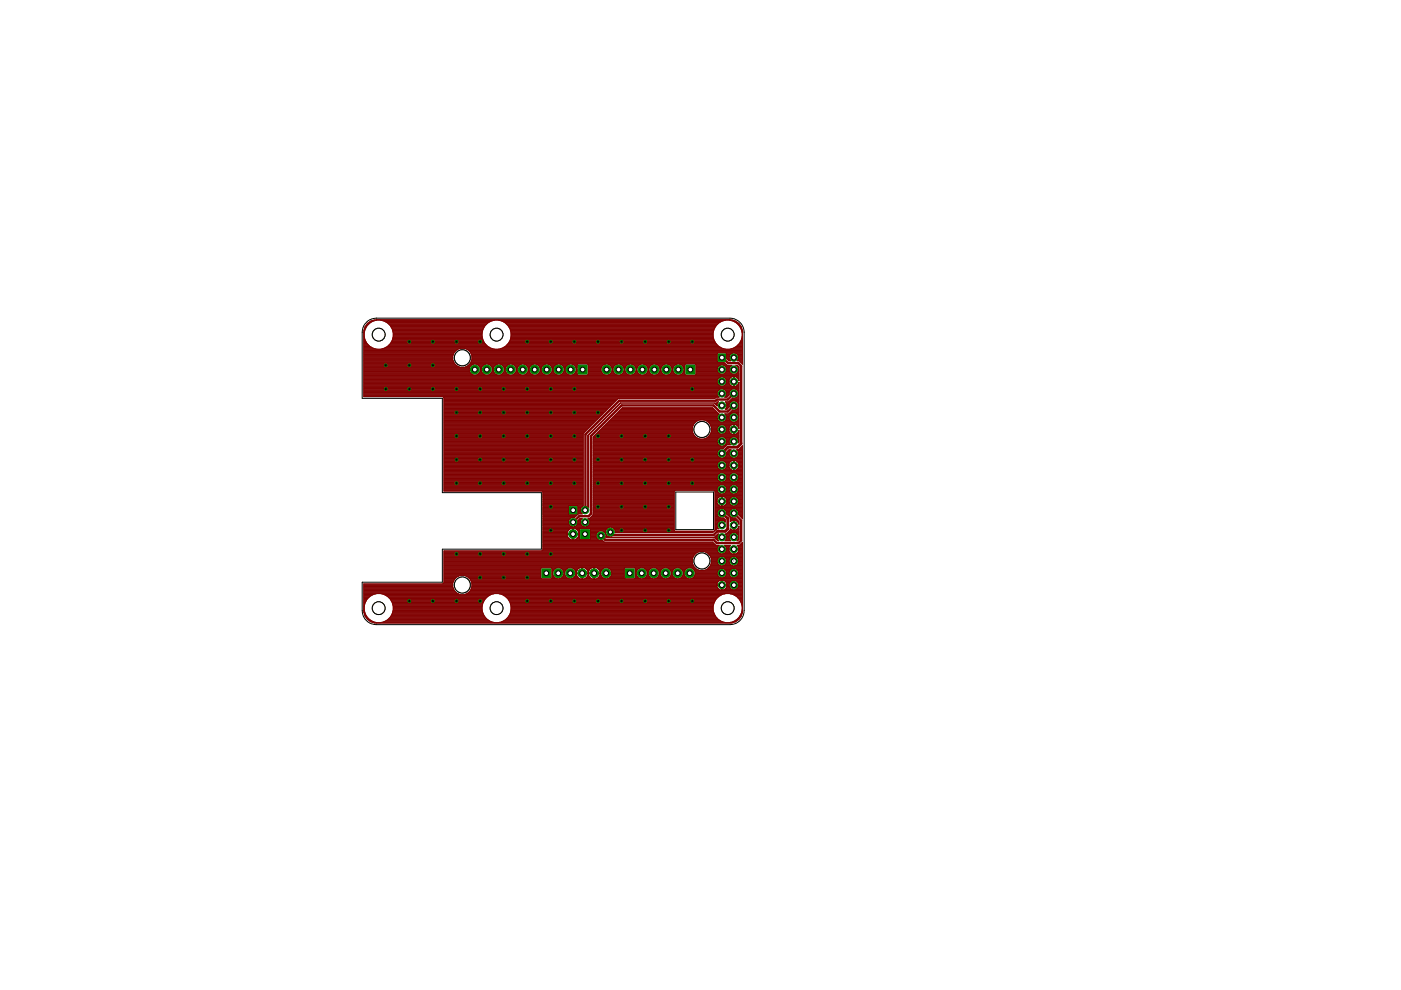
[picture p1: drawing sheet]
<svg xmlns="http://www.w3.org/2000/svg" width="297mm" height="210mm" viewBox="0 0 297 210" stroke-linecap="round" stroke-linejoin="round" font-family="sans-serif">
<path d="M153.1 75.8l1.3 1.2h2.1l.6 .6v16.4M155.6 83.4l-1.3 1.3h-2.3l-.2 .3h-20.5l-7.2 7.1v16.1M155.6 86h.1M155.6 86l-1.3 1.2h-1.7l-1.3-1.2h-19.5l-6.5 6.5v16.4l-.5 .6h-2l-1.3 1.2M152.2 112.6l-.9 .9h-21.3l-.6-.7M155.6 108.8l1.5 1.6v4.2l-.5 .5h-4.6l-.7-.7h-23l-.9-.8" fill="none" stroke="#800000" stroke-width=".51"/>
<path d="M157.1 94l-.7 .8h-2.1l-1.2 1.3M153.1 108.8l1.2 1.1v2.2l-.5 .5h-1.6" fill="none" stroke="#800000" stroke-width=".61"/>
<g fill="none" stroke="#800000" stroke-width=".21">
<path d="M77.1 70.5v13.6h16.8l.2 .2M77.1 76.5h19M77.1 77.2h19.4M77.1 79.5h23.3M77.1 74.1h19.9M77.1 73.8h2M77.1 77.9h22.5M77.1 80h75.6M77.1 79.9h78.2M77.1 79.7h79.6M77.1 79.6h79.6M77.1 79.4h23"/>
<path d="M77.1 79.2h22.8M77.1 79.1h22.7M77.1 79h22.6M77.1 78.9h22.5M77.1 78.8h22.5M77.1 78.7h22.4M77.1 78.5h22.4M77.1 78.4h22.4M77.1 78.3h22.4M77.1 78.2h22.4M77.1 78h22.4M77.1 77.8h20.3"/>
<path d="M77.1 77.7h20M77.1 77.6h19.8M77.1 77.4h19.7M77.1 77.3h19.5M77.1 77.1h19.3M77.1 77h19.2M77.1 76.8h19.1M77.1 76.7h19.1M77.1 76.6h19M77.1 76.4h18.9M77.1 76.2h18.9M77.1 76.1h18.9"/>
<path d="M77.1 76h18.9M77.1 75.9h18.9M77.1 75.8h18.9M77.1 75.6h18.9M77.1 75.5h18.9M77.1 75.4h18.9M77.1 75.3h19M77.1 75.2h19M77.1 75h19.1M77.1 74.9h19.1M77.1 74.8h19.2M77.1 74.7h19.3"/>
<path d="M77.1 74.5h19.4M77.1 74.4h19.5M77.1 74.3h19.6M77.1 74.2h19.7M77.1 74h2.5M77.1 73.7h1.8M77.1 73.6h1.6M77.1 73.5h1.4M77.1 73.3h1.2M77.1 73.2h1.1M77.1 73.1h1M77.1 73h.9"/>
<path d="M77.1 72.9h.8M77.1 72.7h.7M77.1 72.6h.6M77.1 72.5h.5M77.1 72.4h.5M77.1 72.3h.4M77.1 72.1h.3M77.1 72h.3M77.1 71.9h.3M77.1 71.8h.2M77.1 71.6h.2M77.1 71.5h.2"/>
<path d="M77.1 71.4h.1M77.1 71.3h.1M77.1 71.2h.1M77.1 71.1h.1M77.1 70.9h.1M77.1 70.8h.1M77.1 70.7h.1M77.1 70.6h.1M77.1 70.4h.1M77.1 70.3h.2M77.2 70.2h.1M77.2 70.1h.1"/>
<path d="M77.2 70h.2M77.2 70.5a3.1 3.1 0 0 1 3.1-2.6 3.1 3.1 0 0 1 3.1 2.6M77.2 70.5v.9M77.2 71.4l.2 .8M77.2 69.8h.2M77.3 69.7h.1M77.3 69.6h.2M77.3 69.5h.3M77.4 69.4h.3M77.4 72.2l.4 .7 1.3 .9M77.4 69.2h.3M77.5 69.1h.3"/>
<path d="M77.6 69h.3M77.7 68.9h.3M77.8 68.8h.3M77.9 68.6h.4M78 68.5h.4M78.1 68.4h.5M78.3 68.3h.5M78.5 68.2h.5M78.7 68h.6M79.1 67.9h.7M79.1 73.8l.8 .2M79.7 67.8h75.1"/>
<path d="M79.8 67.8a2.67 2.67 0 0 0-2.7 2.7M80.8 67.9h24M81 74h16.3M81.3 68h23M81.5 73.8l-.8 .2M81.5 73.8h22.6M81.6 68.2h22.4M81.7 73.7h22.2M81.8 68.3h22M81.9 73.6h21.8M82 68.4h21.6M82.1 73.5h21.4"/>
<path d="M82.2 68.5h21.2M82.3 73.3h21M82.3 68.6h21M82.4 73.2h20.8M82.4 68.8h20.7M82.5 73.1h20.6M82.6 68.9h20.4M82.6 73h20.4M82.7 69h20.2M82.7 72.9h20.1M82.8 72.9l-.6 .5-.7 .4M82.8 69.1h20"/>
<path d="M82.8 72.7h20M82.8 69.2h19.9M82.9 72.6h19.8M82.9 69.4h19.8M83 72.5h19.6M83 69.5h19.6M83 72.4h19.6M83.1 69.6h19.4M83.1 72.3h19.4M83.1 69.7h19.3M83.2 72.2l-.4 .7M83.2 72.1h19.2"/>
<path d="M83.2 72h19.2M83.2 69.8h19.2M83.2 70h19.2M83.2 71.9h19.2M83.2 71.8h19.1M83.2 70.1h19.1M83.3 70.2h19M83.3 71.6h19M83.3 71.5h19M83.3 70.3h19M83.3 70.4h18.9M83.4 71.4h18.8"/>
<path d="M83.4 70.5v.9M83.4 71.4l-.2 .8M83.4 71.3h18.8M83.4 71.2h18.8M83.4 71.1h18.8M83.4 70.9h18.8M83.4 70.8h18.8M83.4 70.7h18.8M83.4 70.6h18.8M97.6 73.8a2.07 2.07 0 0 0-1.6 2.1 2.07 2.07 0 0 0 1.6 2M98.4 73.8a2.07 2.07 0 0 1 1.7 1.6 2.07 2.07 0 0 1-.9 2.2M98.6 77.8h1"/>
<path d="M98.7 74h5.8M98.9 77.7h.8M99 74.1h58.4M99.2 77.6l-.8 .3M99.2 77.6h.6M99.2 74.2h58.2M99.3 77.4h.6M99.4 74.3h58M99.4 77.3h.7M99.5 74.4h57.9M99.5 77.2h54.4M99.6 74.5h57.8"/>
<path d="M99.7 77.1h54.1M99.7 77.7a1.18 1.18 0 0 0 .3 1.7 1.18 1.18 0 0 0 1.7-.4M99.7 74.7h57.7M99.8 77h53.8M99.8 74.8h57.6M99.8 76.8h53.7M99.8 74.9h52.3M99.9 76.7h52.2M99.9 75h52.2M99.9 76.6h52.2M99.9 75.2h52.2M100 76.5h52.1"/>
<path d="M100 75.3h52.1M100 76.4h52.1M100 75.4h52.1M100.1 76.2h52M100.1 76.1h52M100.1 76h52M100.1 75.9h52M100.1 75.8h52M100.1 75.6h52M100.1 75.5h52M100.4 77.2l-.7 .5M100.9 77.2l.8 .5"/>
<path d="M101 79.5h1.9M101.2 77.3h1.5M101.3 79.4h1.3M101.4 77.4h1.1M101.4 79.2h1.1M101.5 77.6h.9M101.6 79.1h.7M101.7 77.7l.2 .4-.2 .9M101.7 79h.5M101.7 77.7h.5M101.7 77.8h.5M101.7 78.9h.5"/>
<path d="M101.8 77.9h.3M101.8 78.8h.3M101.8 78.7h.3M101.8 78h.3M101.9 78.5h.1M101.9 78.4h.1M101.9 78.3h.1M101.9 78.2h.1M102.2 70.5v.9M102.2 70.5a3.1 3.1 0 0 1 3.1-2.6 3.1 3.1 0 0 1 3.1 2.6M102.2 71.4l.2 .8M102.2 77.7a1.18 1.18 0 0 0 .4 1.7 1.18 1.18 0 0 0 1.6-.4"/>
<path d="M102.4 72.2l.4 .7M102.8 72.9l1.3 .9M103 77.2l-.8 .5M103.4 77.2l.8 .5M103.5 79.5h2M103.8 77.3h1.4M103.8 79.4h1.4M103.9 77.4h1.1M104 79.2h1M104.1 77.6h.8M104.1 73.8l.8 .2M104.1 79.1h.8"/>
<path d="M104.2 77.7l.2 .4-.2 .9M104.2 79h.6M104.2 77.7h.6M104.2 77.8h.5M104.3 78.9h.4M104.3 77.9h.4M104.3 78.8h.4M104.4 78.7h.2M104.4 78h.2M104.4 78.5h.2M104.4 78.4h.2M104.4 78.3h.2"/>
<path d="M104.4 78.2h.2M104.8 77.7a1.18 1.18 0 0 0 .3 1.7 1.18 1.18 0 0 0 1.6-.4M105.5 77.2l-.7 .5M105.8 67.9h48M106 77.2l.7 .5M106 74h47.5M106.1 79.5h1.9M106.3 68h47M106.3 77.3h1.4M106.4 79.4h1.3M106.5 73.8l-.8 .2M106.5 73.8h46.6"/>
<path d="M106.5 77.4h1M106.5 79.2h1M106.6 68.2h46.4M106.6 77.6h.8M106.6 79.1h.8M106.7 73.7h46.2M106.7 77.7l.2 .4-.2 .9M106.7 79h.6M106.7 77.7h.6M106.8 77.8h.5M106.8 68.3h46M106.8 78.9h.5"/>
<path d="M106.8 77.9h.4M106.8 78.8h.4M106.9 78.7h.2M106.9 78h.3M106.9 73.6h45.8M106.9 78.5h.2M106.9 78.4h.2M106.9 78.3h.2M106.9 78.2h.2M107 68.4h45.5M107.1 73.5h45.4M107.2 68.5h45.2"/>
<path d="M107.3 73.3h45M107.3 77.7a1.18 1.18 0 0 0 .3 1.7 1.18 1.18 0 0 0 1.7-.4M107.3 68.6h45M107.4 73.2h44.8M107.4 68.8h44.7M107.5 73.1h44.6M107.5 68.9h44.5M107.6 73h44.4M107.7 69h44.2M107.7 72.9l-1.2 .9M107.7 72.9h44.1M107.8 69.1h44"/>
<path d="M107.8 72.7h43.9M107.8 69.2h43.9M107.9 72.6h43.8M107.9 69.4h43.7M107.9 72.5h43.7M108 69.5h43.6M108 72.4h43.5M108.1 77.2l-.8 .5M108.1 69.6h43.4M108.1 72.3h43.4M108.1 69.7h43.3M108.2 72.2l-.5 .7"/>
<path d="M108.2 72.1h43.2M108.2 69.8h43.2M108.2 72h43.2M108.2 70h43.2M108.2 71.9h43.1M108.2 70.1h43.1M108.2 71.8h43.1M108.3 70.2h43M108.3 71.6h43M108.3 71.5h42.9M108.3 70.3h43M108.3 70.4h42.9"/>
<path d="M108.4 70.5v.9M108.4 71.4l-.2 .8M108.4 71.4h42.8M108.4 71.3h42.8M108.4 71.2h42.8M108.4 71.1h42.8M108.4 70.9h42.8M108.4 70.8h42.8M108.4 70.7h42.8M108.4 70.6h42.8M108.5 77.2l.8 .5M108.6 79.5h1.9"/>
<path d="M108.9 77.3h1.4M108.9 79.4h1.3M109 77.4h1.1M109.1 79.2h1M109.2 77.6h.8M109.2 79.1h.8M109.3 77.7l.2 .4-.2 .9M109.3 79h.5M109.3 77.7h.6M109.3 77.8h.5M109.3 78.9h.5M109.4 77.9h.3"/>
<path d="M109.4 78.8h.3M109.4 78.7h.3M109.4 78h.3M109.5 78.5h.2M109.5 78.4h.2M109.5 78.3h.2M109.5 78.2h.2M109.8 79a1.2 1.2 0 0 0 2 0M110.6 77.2a1.19 1.19 0 0 0-.8 1.8M111.1 77.2l.7 .5M111.1 79.5h2M111.4 77.3h1.4"/>
<path d="M111.4 79.4h1.4M111.6 77.4h1M111.6 79.2h1M111.7 77.6h.8M111.7 79.1h.8M111.8 77.7l.2 .4-.2 .9M111.8 79h.6M111.8 77.7h.6M111.9 77.8h.4M111.9 78.9h.4M111.9 77.9h.4M111.9 78.8h.4"/>
<path d="M112 78.7h.2M112 78h.2M112 78.5h.2M112 78.4h.2M112 78.3h.2M112 78.2h.2M112.4 79a1.2 1.2 0 0 0 2 0M112.4 77.7l-.2 .4 .2 .9M113.1 77.2l-.7 .5M113.6 77.2l.8 .5M113.7 79.5h1.9M113.9 77.3h1.5"/>
<path d="M114 79.4h1.3M114.1 77.4h1.1M114.1 79.2h1M114.2 77.6h.9M114.3 79.1h.7M114.4 77.7l.1 .4-.1 .9M114.4 79h.5M114.4 77.7h.5M114.4 77.8h.5M114.4 78.9h.5M114.5 77.9h.3M114.5 78.8h.3"/>
<path d="M114.5 78.7h.3M114.5 78h.3M114.5 78.5h.2M114.5 78.4h.2M114.5 78.3h.2M114.5 78.2h.2M114.9 79a1.2 1.2 0 0 0 2 0M114.9 77.7l-.2 .4 .2 .9M115.7 77.2l-.8 .5M116.1 77.2a1.19 1.19 0 0 1 .8 1.8M116.2 79.5h2M116.5 77.3h1.4"/>
<path d="M116.5 79.4h1.4M116.6 77.4h1.1M116.7 79.2h1M116.8 77.6h.8M116.8 79.1h.8M116.9 77.7h.6M116.9 79h.6M116.9 78.9h.5M116.9 77.8h.5M117 77.9h.4M117 78.8h.4M117.1 78.7h.2"/>
<path d="M117.1 78h.2M117.1 78.5h.2M117.1 78.4h.2M117.1 78.3h.2M117.1 78.2h.2M117.5 79a1.2 1.2 0 0 0 1.9 0M117.5 77.7l-.2 .4 .2 .9M118.2 77.2l-.7 .5M118.7 77.2l.7 .5M118.8 79.5h1.9M119 77.3h1.4M119 79.4h1.4"/>
<path d="M119.2 77.4h1M119.2 79.2h1M119.3 77.6h.8M119.3 79.1h.8M119.4 77.7h.6M119.4 77.7l.2 .4-.2 .9M119.4 79h.6M119.5 78.9h.5M119.5 77.8h.5M119.5 77.9h.4M119.5 78.8h.4M119.6 78.7h.2"/>
<path d="M119.6 78h.2M119.6 78.5h.2M119.6 78.4h.2M119.6 78.3h.2M119.6 78.2h.2M120 79a1.2 1.2 0 0 0 2 0M120 77.7l-.2 .4 .2 .9M120.8 77.2l-.8 .5M121.2 77.2l.8 .5M121.3 79.5h7M121.5 77.3h.9M121.6 79.4h.8"/>
<path d="M121.7 77.4h.7M121.8 79.2h.6M121.9 77.6h.5M121.9 79.1h.5M122 77.7h.4M122 77.7l.2 .4-.2 .9M122 79h.4M122 78.9h.4M122 77.8h.4M122.1 77.9h.3M122.1 78.8h.3M122.1 78.7h.3"/>
<path d="M122.1 78h.3M122.2 78.5h.2M122.2 78.4h.2M122.2 78.3h.2M122.2 78.2h.2M122.4 77.3v2.1M122.4 79.4l.1 .1M122.5 77.2l-.1 .1M124.6 77.2l.1 .1M124.7 77.9h2.8M124.7 79.4l-.1 .1M124.7 77.3v2.1"/>
<path d="M124.7 79.4h3.3M124.7 79.2h3.1M124.7 79.1h3M124.7 79h2.9M124.7 78.9h2.9M124.7 78.8h2.8M124.7 78.7h2.8M124.7 78.5h2.7M124.7 78.4h2.7M124.7 78.3h2.7M124.7 78.2h2.7M124.7 78h2.8"/>
<path d="M124.7 77.8h2.9M124.7 77.7h2.9M124.7 77.6h3M124.7 77.4h3.2M124.7 77.3h3.3M127.6 79a1.18 1.18 0 0 0 2 0M127.6 77.7l-.2 .4 .2 .9M128.4 77.2l-.8 .5M128.8 77.2l.8 .5M128.9 79.5h1.9M129.2 77.3h1.4M129.2 79.4h1.3"/>
<path d="M129.3 77.4h1.1M129.3 79.2h1.1M129.5 77.6h.8M129.5 79.1h.8M129.6 77.7l.2 .4-.2 .9M129.6 77.7h.6M129.6 79h.6M129.6 78.9h.5M129.6 77.8h.5M129.7 77.9h.3M129.7 78.8h.3M129.7 78h.3"/>
<path d="M129.8 78.7h.2M129.8 78.5h.2M129.8 78.4h.2M129.8 78.3h.2M129.8 78.2h.2M130.2 79a1.18 1.18 0 0 0 1.9 0M130.2 77.7l-.2 .4 .2 .9M130.9 77.2l-.7 .5M131.4 77.2l.7 .5M131.4 79.5h2M131.7 77.3h1.4M131.7 79.4h1.4"/>
<path d="M131.9 77.4h1M131.9 79.2h1M132 77.6h.8M132 79.1h.8M132.1 77.7l.2 .4-.2 .9M132.1 79h.6M132.1 77.7h.6M132.2 77.8h.5M132.2 78.9h.4M132.2 77.9h.4M132.2 78.8h.4M132.3 78h.2"/>
<path d="M132.3 78.7h.2M132.3 78.5h.2M132.3 78.4h.2M132.3 78.3h.2M132.3 78.2h.2M132.7 79a1.18 1.18 0 0 0 2 0M132.7 77.7l-.2 .4 .2 .9M133.5 77.2l-.8 .5M133.9 77.2l.8 .5M134 79.5h1.9M134.2 77.3h1.5M134.3 79.4h1.3"/>
<path d="M134.4 77.4h1.1M134.4 79.2h1.1M134.5 77.6h.9M134.6 79.1h.7M134.7 77.7l.2 .4-.2 .9M134.7 79h.5M134.7 77.7h.5M134.7 77.8h.5M134.7 78.9h.5M134.8 77.9h.3M134.8 78.8h.3M134.8 78h.3"/>
<path d="M134.8 78.7h.3M134.9 78.5h.1M134.9 78.4h.1M134.9 78.3h.1M134.9 78.2h.1M135.2 79a1.18 1.18 0 0 0 2 0M135.2 77.7l-.2 .4 .2 .9M136 77.2l-.8 .5M136.4 77.2l.8 .5M136.5 79.5h2M136.8 77.3h1.4M136.8 79.4h1.4"/>
<path d="M136.9 77.4h1.1M137 79.2h1M137.1 77.6h.8M137.1 79.1h.8M137.2 77.7l.2 .4-.2 .9M137.2 79h.6M137.2 77.7h.6M137.2 77.8h.5M137.3 78.9h.4M137.3 77.9h.4M137.3 78.8h.4M137.4 78.7h.2"/>
<path d="M137.4 78h.2M137.4 78.5h.2M137.4 78.4h.2M137.4 78.3h.2M137.4 78.2h.2M137.8 79a1.17 1.17 0 0 0 1.9 0M137.8 77.7l-.2 .4 .2 .9M138.5 77.2l-.7 .5M139 77.2l.7 .5M139.1 79.5h1.9M139.3 77.3h1.4M139.4 79.4h1.3"/>
<path d="M139.5 77.4h1.1M139.5 79.2h1M139.6 77.6h.8M139.6 79.1h.8M139.7 77.7l.2 .4-.2 .9M139.7 79h.6M139.7 77.7h.6M139.8 77.8h.5M139.8 78.9h.5M139.8 77.9h.4M139.8 78.8h.4M139.9 78.7h.2"/>
<path d="M139.9 78h.3M139.9 78.5h.2M139.9 78.4h.2M139.9 78.3h.2M139.9 78.2h.2M140.3 79a1.17 1.17 0 0 0 2 0M140.3 77.7l-.2 .4 .2 .9M141.1 77.2l-.8 .5M141.5 77.2l.8 .5M141.6 79.5h1.9M141.9 77.3h1.4M141.9 79.4h1.3"/>
<path d="M142 77.4h1.1M142 79.2h1.1M142.2 77.6h.8M142.2 79.1h.8M142.3 77.7l.2 .4-.2 .9M142.3 79h.5M142.3 77.7h.6M142.3 77.8h.5M142.3 78.9h.5M142.4 77.9h.3M142.4 78.8h.3M142.4 78.7h.3"/>
<path d="M142.4 78h.3M142.5 78.5h.2M142.5 78.4h.2M142.5 78.3h.2M142.5 78.2h.2M142.9 79a1.17 1.17 0 0 0 1.9 0M142.9 77.7l-.2 .4 .2 .9M143.6 77.2l-.7 .5M144.1 77.2l.7 .5M144.1 79.5h12.6M144.4 77.3h.8M144.4 79.4h.8"/>
<path d="M144.6 77.4h.6M144.6 79.2h.6M144.7 77.6h.5M144.7 79.1h.5M144.8 77.7l.2 .4-.2 .9M144.8 79h.4M144.8 77.7h.4M144.9 77.8h.3M144.9 78.9h.3M144.9 77.9h.3M144.9 78.8h.3M145 78.7h.2"/>
<path d="M145 78h.2M145 78.5h.2M145 78.4h.2M145 78.3h.2M145 78.2h.2M145.2 77.3v2.1M145.2 79.4l.2 .1M145.4 77.2l-.2 .1M147.4 77.2l.2 .1M147.6 77.9h4.6M147.6 79.4l-.2 .1M147.6 77.3v2.1"/>
<path d="M147.6 79.4h9.1M147.6 79.2h5.1M147.6 79.1h4.8M147.6 79h4.7M147.6 78.9h4.6M147.6 78.8h4.6M147.6 78.7h4.5M147.6 78.5h4.5M147.6 78.4h4.5M147.6 78.3h4.5M147.6 78.2h4.5M147.6 78h4.5"/>
<path d="M147.6 77.8h4.6M147.6 77.7h4.7M147.6 77.6h4.9M147.6 77.4h5.1M147.6 77.3h6.4M151.2 70.5v.9l.2 .8M151.2 70.5a3.1 3.1 0 0 1 3.1-2.6 3.1 3.1 0 0 1 3.1 2.6M151.4 72.2l.4 .7M151.8 72.9l1.3 .9M152.1 78.2v.3M152.1 78.5a1.01 1.01 0 0 0 .9 .8 1.01 1.01 0 0 0 1-.8M152.2 77.8a.99 .99 0 0 1 1.7 0"/>
<path d="M152.2 77.8l-.1 .4M153.1 73.8l.8 .2M153.4 80h1.6M153.4 77.4h.8M153.5 79.2h1.7M153.6 77.6h1.4M153.7 79.1h1.3M153.8 77.7h1.1M153.8 79h1.1M153.9 77.8l.1 .4M153.9 77.8h.8M153.9 78.9h.8"/>
<path d="M153.9 77.9h.8M153.9 78.8h.8M154 78.7h.6M154 78h.7M154 74.9h1.2M154 78.2v.3M154 78.5h.6M154 78.4h.6M154 78.3h.6M154 78.2h.6M154 76h.6M154 75.9h.6"/>
<path d="M154 75.8h.6M154 75.6h.6M154 75.5h.7M154 75.4h.7M154 75.3h.7M154 75.2h.9M154 75h1M154.1 77.3l.1 .2h1l-.4 .3M154.1 76.1h.5M154.2 76.2h.5M154.4 76.4h.3M154.6 76.5l-.6-.4v-1.1l-.1-.2h-1.7l-.1 .2v1.7l.1 .1h1.2l.7 .5"/>
<path d="M154.6 75.6v.4M154.6 78.2v.3M154.6 76l.2 .4M154.6 78.5a1.01 1.01 0 0 0 1 .8 1.01 1.01 0 0 0 1-.8M154.8 67.8a2.67 2.67 0 0 1 2.6 2.7M154.8 76.4l.1 .1h-.4M154.8 75.3a.99 .99 0 0 1 1.6 0M154.8 75.3l-.2 .3M154.8 77.8l-.2 .4M154.8 67.9h.7M155 74h2.4M155 80l-.1 .1"/>
<path d="M155.3 68h.6M155.4 73.8h2M155.5 73.8l-.8 .2M155.5 79.8v2.2M155.5 79.8h.1M155.5 79.8l-.5 .2M155.5 80h.2M155.5 79.9h.2M155.6 68.2h.5M155.7 79.8v1h-1.7M155.7 79.8h.1M155.7 73.7h1.7"/>
<path d="M155.7 79.8l.5 .2M155.8 68.3h.5M155.9 73.6h1.5M155.9 79.9h.8M156 74.9h1.4M156 79.2h.7M156 68.4h.4M156.1 73.5h1.3M156.2 80l.1 .1M156.2 80h.5M156.2 77.6h.2M156.2 75h1.2"/>
<path d="M156.2 68.5h.4M156.2 79.1h.5M156.2 73.3h1.2M156.3 68.6h.4M156.3 77.7h.2M156.3 75.2h1.1M156.3 79h.4M156.4 73.2h1M156.4 76.4l-.1 .1h1.1M156.4 75.3l.2 .3M156.4 77.8l.2 .4M156.4 77.8h.3"/>
<path d="M156.4 75.3h1M156.4 68.8h.4M156.4 78.9h.3M156.4 76.4h1M156.5 77.9h.2M156.5 78.8h.2M156.5 76.2h.9M156.5 75.4h.9M156.5 73.1h.9M156.5 78.7h.2M156.5 78h.2M156.5 76.1h.9"/>
<path d="M156.5 75.5h.9M156.5 68.9h.4M156.6 76l-.2 .4M156.6 75.6v.4M156.6 78.2v.3M156.6 78.5h.1M156.6 78.4h.1M156.6 78.3h.1M156.6 78.2h.1M156.6 76h.8M156.6 75.9h.8M156.6 75.8h.8"/>
<path d="M156.6 75.6h.8M156.6 73h.8M156.7 69h.3M156.7 77.8v2.9M156.7 77.8l-.4-.3h-.3l.4 .3M156.7 72.9h.7M156.7 72.9l-1.2 .9M156.8 69.1h.3M156.8 72.7h.6M156.8 76.6h.6M156.8 69.2h.3M156.9 72.6h.5"/>
<path d="M156.9 69.4h.3M156.9 72.5h.5M157 76.7h.4M157 69.5h.2M157 72.4h.4M157 69.6h.3M157.1 76.8h.3M157.1 72.3h.3M157.1 69.7h.2M157.1 72.2l-.4 .7M157.1 72.1h.3M157.2 69.8h.2"/>
<path d="M157.2 77h.2M157.2 72h.2M157.2 70h.2M157.2 71.9h.2M157.2 70.1h.2M157.2 71.8h.2M157.2 70.2h.2M157.3 71.6h.1M157.3 70.3h.1M157.3 77.1h.1M157.3 71.5h.1M157.3 70.4h.1"/>
<path d="M157.3 71.4h.1M157.4 70.5v.9l-.3 .8M157.4 71.3h.1M157.4 71.2h.1M157.4 71.1h.1M157.4 70.9h.1M157.4 70.8h.1M157.4 70.7h.1M157.4 70.6h.1M157.4 70.5v6.7l-.7-.7M157.4 77.2h.1M77.1 80.8h75"/>
<path d="M77.1 82h79.6M77.1 81.9h78.1M77.1 84.1h75.2M77.1 84h75.1M77.1 83.8h75M77.1 83.7h75M77.1 83.6h75M77.1 83.5h75M77.1 83.4h75M77.1 83.2h75M77.1 83.1h75M77.1 83h75.1"/>
<path d="M77.1 82.9h75.1M77.1 82.8h75.3M77.1 82.6h75.4M77.1 82.5h75.6M77.1 82.4h79.6M77.1 82.3h79.6M77.1 82.1h79.6M77.1 81.8h75.5M77.1 81.7h75.3M77.1 81.6h75.2M77.1 81.4h75.1M77.1 81.3h75.1"/>
<path d="M77.1 81.2h75M77.1 81.1h75M77.1 80.9h75M77.1 80.7h75M77.1 80.6h75M77.1 80.5h75.1M77.1 80.3h75.1M77.1 80.2h75.2M77.1 80.1h75.4M94.1 85.2h36.3M94.1 85.9h35.6M94.1 84.3v19.8h29.6"/>
<path d="M94.1 90h31.5M94.1 91h30.5M94.1 95.2h29.6M94.1 97.1h29.6M94.1 84.4h57.5M94.1 92h29.6M94.1 89h32.4M94.1 94.6h29.6M94.1 97.7h29.6M94.1 99.6h29.6M94.1 99.8h29.6M94.1 97.6h29.6"/>
<path d="M94.1 100h29.6M94.1 99.9h29.6M94.1 99.5h29.6M94.1 99.4h29.6M94.1 99.3h29.6M94.1 99.1h29.6M94.1 99h29.6M94.1 98.9h29.6M94.1 98.8h29.6M94.1 98.7h29.6M94.1 98.6h29.6M94.1 98.4h29.6"/>
<path d="M94.1 98.3h29.6M94.1 98.2h29.6M94.1 98.1h29.6M94.1 97.9h29.6M94.1 97.8h29.6M94.1 97.5h29.6M94.1 97.3h29.6M94.1 97.2h29.6M94.1 97h29.6M94.1 96.9h29.6M94.1 96.7h29.6M94.1 96.6h29.6"/>
<path d="M94.1 96.5h29.6M94.1 96.4h29.6M94.1 96.3h29.6M94.1 96.1h29.6M94.1 96h29.6M94.1 95.9h29.6M94.1 95.8h29.6M94.1 95.7h29.6M94.1 95.5h29.6M94.1 95.4h29.6M94.1 95.3h29.6M94.1 95.1h29.6"/>
<path d="M94.1 94.9h29.6M94.1 94.8h29.6M94.1 94.7h29.6M94.1 94.4h29.6M94.1 94.3h29.6M94.1 94.2h29.6M94.1 94.1h29.6M94.1 94h29.6M94.1 93.9h29.6M94.1 93.7h29.6M94.1 93.6h29.6M94.1 93.5h29.6"/>
<path d="M94.1 93.4h29.6M94.1 93.2h29.6M94.1 93.1h29.6M94.1 93h29.6M94.1 92.9h29.6M94.1 92.8h29.6M94.1 92.6h29.6M94.1 92.5h29.6M94.1 92.4h29.6M94.1 92.3h29.6M94.1 92.2h29.6M94.1 91.9h29.6"/>
<path d="M94.1 91.8h29.7M94.1 91.7h29.8M94.1 91.5h29.9M94.1 91.4h30M94.1 91.3h30.1M94.1 91.2h30.3M94.1 91.1h30.4M94.1 90.8h30.6M94.1 90.7h30.7M94.1 90.6h30.9M94.1 90.5h31M94.1 90.3h31.1"/>
<path d="M94.1 90.2h31.2M94.1 90.1h31.4M94.1 89.9h31.6M94.1 89.7h31.7M94.1 89.6h31.8M94.1 89.5h31.9M94.1 89.4h32.1M94.1 89.3h32.2M94.1 89.2h32.3M94.1 88.9h32.6M94.1 88.8h32.7M94.1 88.7h32.8"/>
<path d="M94.1 88.5h32.9M94.1 88.4h33M94.1 88.3h33.2M94.1 88.2h33.3M94.1 88.1h33.4M94.1 87.9h33.5M94.1 87.8h33.6M94.1 87.7h33.8M94.1 87.6h33.9M94.1 87.5h34M94.1 87.3h34.1M94.1 87.2h34.3"/>
<path d="M94.1 87.1h34.4M94.1 87h34.5M94.1 86.8h34.6M94.1 86.7h34.7M94.1 86.6h34.8M94.1 86.5h35M94.1 86.4h35.1M94.1 86.3h35.2M94.1 86.1h35.3M94.1 86h35.4M94.1 85.8h35.7M94.1 85.6h35.8"/>
<path d="M94.1 85.5h35.9M94.1 85.4h36.1M94.1 85.3h36.2M94.1 85h36.4M94.1 84.9h36.5M94.1 84.8h36.6M94.1 84.7h36.8M94.1 84.6h36.9M94.1 84.3h57.6M123.7 91.9v15.4h-.2M124.6 92.3v15.1M124.6 95.2h.2"/>
<path d="M124.6 97.1h.2M124.6 94.6h.2M124.6 97.7h.2M124.6 99.6h.2M124.6 99.8h.2M124.6 97.6h.2M124.6 100h.2M124.6 99.9h.2M124.6 99.5h.2M124.6 99.4h.2M124.6 99.3h.2M124.6 99.1h.2"/>
<path d="M124.6 99h.2M124.6 98.9h.2M124.6 98.8h.2M124.6 98.7h.2M124.6 98.6h.2M124.6 98.4h.2M124.6 98.3h.2M124.6 98.2h.2M124.6 98.1h.2M124.6 97.9h.2M124.6 97.8h.2M124.6 97.5h.2"/>
<path d="M124.6 97.3h.2M124.6 97.2h.2M124.6 97h.2M124.6 96.9h.2M124.6 96.7h.2M124.6 96.6h.2M124.6 96.5h.2M124.6 96.4h.2M124.6 96.3h.2M124.6 96.1h.2M124.6 96h.2M124.6 95.9h.2"/>
<path d="M124.6 95.8h.2M124.6 95.7h.2M124.6 95.5h.2M124.6 95.4h.2M124.6 95.3h.2M124.6 95.1h.2M124.6 94.9h.2M124.6 94.8h.2M124.6 94.7h.2M124.6 94.4h.2M124.6 94.3h.2M124.6 94.2h.2"/>
<path d="M124.6 94.1h.2M124.6 94h.2M124.6 93.9h.2M124.6 93.7h.2M124.6 93.6h.2M124.6 93.5h.2M124.6 93.4h.2M124.6 93.2h.2M124.6 93.1h.2M124.6 93h.2M124.6 92.9h.2M124.6 92.8h.2"/>
<path d="M124.6 92.6h.2M124.6 92.5h.2M124.6 92.4h.2M124.6 92.3h.2M124.8 92.2h.1M124.8 92.3v15.2l-.2-.1M124.9 92h.1M125 91.9h.1M125.1 91.8h.2M125.2 91.7h.2M125.3 91.5h.2M125.5 91.4h.1"/>
<path d="M125.6 91.3h.2M125.7 91.2h.2M125.8 95.2h27M125.8 97.1h31.6M125.8 94.6h28M125.8 97.7h29.3M125.8 99.6h29.3M125.8 99.8h31.6M125.8 97.6h31.6M125.8 100h31.6M125.8 99.9h31.6M125.8 99.5h26.7"/>
<path d="M125.8 99.4h26.6M125.8 99.3h26.5M125.8 99.1h26.4M125.8 99h26.3M125.8 98.9h26.3M125.8 98.8h26.3M125.8 98.7h26.3M125.8 98.6h26.3M125.8 98.4h26.3M125.8 98.3h26.3M125.8 98.2h26.4M125.8 98.1h26.5"/>
<path d="M125.8 97.9h26.6M125.8 97.8h26.7M125.8 97.5h31.6M125.8 97.3h31.6M125.8 97.2h31.6M125.8 97h26.7M125.8 96.9h26.6M125.8 96.7h26.5M125.8 96.6h26.4M125.8 96.5h26.3M125.8 96.4h26.3M125.8 96.3h26.3"/>
<path d="M125.8 96.1h26.3M125.8 96h26.3M125.8 95.9h26.3M125.8 95.8h26.3M125.8 95.7h26.4M125.8 95.5h26.5M125.8 95.4h26.6M125.8 95.3h26.7M125.8 95.1h27.6M125.8 94.9h27.7M125.8 94.8h27.8M125.8 94.7h27.9"/>
<path d="M125.8 94.4h26.7M125.8 94.3h26.6M125.8 94.2h26.5M125.8 94.1h26.4M125.8 94h26.3M125.8 93.9h26.3M125.8 93.7h26.3M125.8 93.6h26.3M125.8 93.5h26.3M125.8 93.4h26.3M125.8 93.2h26.3M125.8 93.1h26.4"/>
<path d="M125.8 93h22.4M125.8 92.9h22.1M125.8 92.8h21.9M125.8 92.6h21.7M125.8 91.1h.2M125.9 92.5h21.5M126 91h.1M126 92.4h21.3M126.1 90.8h.1M126.1 92.3h21.1M126.2 90.7h.1M126.3 92.2h20.8"/>
<path d="M126.3 90.6h.2M126.4 92h20.6M126.4 90.5h.2M126.5 91.9h20.5M126.6 90.3h.1M126.6 91.8h20.3M126.7 90.2h.1M126.7 91.7h20.2M126.8 90.1h.2M126.9 91.5h19.9M126.9 90h.2M127 91.4h19.8"/>
<path d="M127 89.9h.2M127.1 91.3h19.7M127.2 89.7h.1M127.2 91.2h19.6M127.3 89.6h.1M127.3 91.1h19.5M127.4 89.5h.2M127.5 91h19.3M127.5 89.4h.2M127.6 90.8h19.2M127.7 89.3h.1M127.7 90.7h19.1"/>
<path d="M127.8 89.2h.1M127.8 90.6h19M127.9 89h.1M127.9 90.5h19M128 88.9h.2M128.1 90.3h18.8M128.1 88.8h.2M128.2 90.2h18.8M128.2 88.7h.2M128.3 90.1h18.7M128.4 88.5h.1M128.4 90h18.7"/>
<path d="M128.5 88.4h.1M128.5 89.9h18.6M128.6 88.3h.2M128.7 89.7h18.6M128.7 88.2h.2M128.8 89.6h18.6M128.9 88.1h.1M128.9 89.5h18.6M129 87.9h.1M129 89.4h18.6M129.1 87.8h.1M129.1 89.3h18.7"/>
<path d="M129.2 87.7h.2M129.3 89.2h18.8M129.3 87.6h.2M129.4 89h22.8M129.5 87.5h.1M129.5 88.9h22.6M129.6 87.3h.1M129.6 88.8h22.5M129.7 87.2h.1M129.8 88.7h22.3M129.8 87.1h.2M129.9 88.5h22.2"/>
<path d="M129.9 87h.2M130 88.4h22.1M130.1 86.8h.1M130.1 88.3h22M130.2 86.7h.1M130.2 88.2h21.9M130.3 86.6h.2M130.3 88.1h21.9M130.4 86.5h.2M130.5 87.9h21.8M130.5 86.4h.2M130.6 87.8h21.8"/>
<path d="M130.7 86.3h.1M130.7 87.7h21.6M130.8 86.1h.1M130.8 87.6h21.4M130.9 86h.1M131 87.5h21.1M131 85.9h.2M131.1 87.3h20.9M131.1 85.8h.2M131.2 87.2h20.6M131.3 85.6h.1M131.3 87.1h20.4"/>
<path d="M131.4 85.5h.1M131.4 87h20.2M131.6 86.8h19.9M131.7 86.7h19.7M131.8 86.6h19.5M131.9 86.5h19.2M148.4 89a2.07 2.07 0 0 0-1.6 1.6 2.07 2.07 0 0 0 .9 2.2M149.2 89a2.07 2.07 0 0 1 1.5 2.9 2.07 2.07 0 0 1-3 .9M149.4 93h2.9M149.5 89.2h2.8M149.7 92.9h2.7M149.8 89.3h2.6"/>
<path d="M150 92.8h2.5M150 89.4h2.6M150.1 92.6h2.7M150.1 89.5h6.6M150.2 92.5h6.5M150.3 89.6h6.4M150.3 92.4h6.4M150.4 89.7h6.3M150.5 92.3h6.2M150.5 89.9h6.2M150.6 92.2h6.1M150.6 90h4.8"/>
<path d="M150.6 92h4.5M150.6 90.1h2.2M150.7 91.9h1.9M150.7 90.2h1.8M150.7 91.8h1.7M150.7 90.3h1.7M150.7 91.7h1.6M150.8 90.5h1.5M150.8 91.5h1.4M150.8 90.6h1.4M150.9 91h1.2M150.9 91.4h1.2"/>
<path d="M150.9 91.3h1.2M150.9 91.2h1.2M150.9 91.1h1.2M150.9 90.8h1.2M150.9 90.7h1.2M151.5 85.5h.6M151.6 85.6h.4M151.7 85.8l.3 .2h1v-.1h-1.1M151.7 85.8l-.2-.3h-19.9l-6.8 6.8M151.8 85.8h.2M151.8 84.2l-.2 .3h-20.5l-7.4 7.4M152 85.9h.1"/>
<path d="M152 86h1M152 85.4h.1M152.1 80.7a1.03 1.03 0 0 0 .8 1.2M152.1 88.3l.1 .8M152.1 90.9a1.03 1.03 0 0 0 .8 1.1M152.1 88.3l.3-.6-1.3-1.3h-19.1l-6.2 6.2v16.6M152.1 85.4l-.1 .5M152.1 85.3h.1M152.2 85.3l.1-.1-.3 .2h-20.5l-6.9 6.9M152.2 85.3l-.1 .1M152.2 93a.98 .98 0 0 0 .7 1.6M152.2 80.3a.99 .99 0 0 1 1.7 0"/>
<path d="M152.2 90.5l-.1 .4M152.2 80.3l-.1 .4M152.5 95.3a.99 .99 0 0 0-.4 1 .99 .99 0 0 0 .8 .8M152.5 92.8l.4-.2 .7 .2M152.5 90.2l.4-.1 .7 .1M152.5 90.2l-.3 .3M152.5 92.8l-.3 .2M152.9 97.7a1 1 0 0 0-.9 1 1 1 0 0 0 .9 1M153.1 86h1.5M153.2 97.7l.4 .1M153.3 92.6h2M153.3 90.1h1.8"/>
<path d="M153.4 82.5h1.9M153.5 81.8h1.5M153.5 89.4h1.6M153.5 94.4h.4M153.5 91.9h1.4M153.6 97h1.5M153.6 99.5h1.3M153.6 97.8h1.3M153.6 82.6a.99 .99 0 0 0-1.3 .3 .99 .99 0 0 0 .2 1.3h-58.5M153.6 82.6a.98 .98 0 0 1 0 1.6h.6l.4-.5M153.6 97.8a1.01 1.01 0 0 1 .4 1.1 1.01 1.01 0 0 1-.8 .8M153.6 90.2l.3 .3"/>
<path d="M153.6 92.8l.3 .2M153.6 92.8h1.4M153.6 90.2h1.3M153.6 82.6h1.4M153.6 80.1h1.3M153.7 81.7h1.1M153.7 91.8h1.1M153.7 89.3h1.3M153.7 99.4h1.1M153.7 97.9h1.1M153.7 96.9h1.2M153.7 94.3h.4"/>
<path d="M153.7 92.9h1.2M153.7 90.3h1.1M153.8 87.8h1.1M153.8 82.8h1.1M153.8 80.2h.9M153.8 84.1h.5M153.8 81.6h.9M153.8 94.6h.1M153.8 94.6l-.5 .6-.8 .1M153.8 94.2h1M153.8 91.7h.9M153.8 89.2h1"/>
<path d="M153.8 99.3h.9M153.8 98.1h.9M153.8 96.7h1M153.8 86.7h.4M153.9 93h.9M153.9 90.5h.8M153.9 87.9h.9M153.9 93a1.01 1.01 0 0 1-.7 1.6M153.9 85.3l.1 .1M153.9 90.5l.1 .4M153.9 80.3l.1 .4M153.9 85.3h1"/>
<path d="M153.9 82.9h.9M153.9 80.3h.8M153.9 89h.8M153.9 94.1h.8M153.9 91.5h.7M153.9 84h.5M153.9 81.4h.7M153.9 99.1h.7M153.9 98.2h.7M153.9 96.6h.8M153.9 93.1h.8M153.9 90.6h.7"/>
<path d="M153.9 88.1h.8M153.9 86.6h.4M153.9 83h.8M153.9 83.8h.6M153.9 81.3h.7M153.9 80.5h.7M154 99h.6M154 98.3h.6M154 96.5h.7M154 94h.7M154 93.2h.7M154 91.4h.6"/>
<path d="M154 90.7h.6M154 88.9h.7M154 85.4l.1 .2M154 88.2h.7M154 85.4h.8M154 83.1h.7M154 80.6h.6M154 98.9h.5M154 98.4h.5M154 96.4h.6M154 93.9h.6M154 91.3h.5"/>
<path d="M154 88.8h.6M154 86.5h.4M154 83.7h.6M154 81.2h.5M154 80.7a.99 .99 0 0 1-.8 1.2M154 88.3a.99 .99 0 0 1-.6 1.1 .99 .99 0 0 1-1.2-.3M154 90.9a.99 .99 0 0 1-.8 1.1M154 95.9a1.01 1.01 0 0 1-.8 1.2M154 95.9l.6-.6h.4a.98 .98 0 0 0-.4 1.1 .98 .98 0 0 0 .8 .7M154 98.8h.5M154 98.7h1.5M154 98.6h.5"/>
<path d="M154 96.3h.6M154 96.1h.6M154 96h.6M154 95.9h.6M154 93.7h.6M154 93.6h.6M154 93.5h.6M154 93.4h.6M154 91.2h.5M154 91.1h1.5M154 90.8h.5M154 88.7h.6"/>
<path d="M154 88.5h.6M154 88.4h.6M154 88.3h.6M154 83.6h.6M154 83.5h.6M154 83.4h.6M154 83.2h.6M154 81.1h.5M154 80.9h1.5M154 80.7h.5M154.1 85.6v.3M154.1 85.5h.6"/>
<path d="M154.1 86.4h.4M154.1 85.6h.6M154.1 94.3h.1M154.1 94.3l-.3 .3M154.1 86.2l-.3 .6h.3l.5-.5M154.1 86.3h.5M154.1 85.8h.5M154.1 85.9h.1M154.1 86.1h.5M154.2 95.8h.5M154.3 95.7h.4M154.4 95.5h.4"/>
<path d="M154.5 95.4h.4M154.5 80.8h.1M154.5 81h.1M154.5 91.1h1.2v1M154.5 98.6h.1M154.5 98.7v.1M154.5 81h1.2v1l.3-.1M154.5 98.8v.1M154.5 81v.2M154.5 91.1v.2M154.5 98.7h2.2M154.5 98.6h2.2"/>
<path d="M154.5 81.2l.1 .1M154.5 91.3l.4 .6 .6 .2M154.5 98.4v.2M154.5 98.9l.3 .5M154.6 94.3h.1M154.6 87.7h.4M154.6 81.3l.6 .6M154.6 85.9h-1.5v.1h1v.2M154.6 88.3l.2 .8M154.7 90.5l-.2 .5M154.7 85h.6M154.7 87.6h.6"/>
<path d="M154.8 98l.7-.4v2.2M154.8 93a.91 .91 0 0 0 .1 1.3h-.8M154.8 90.3l-.1 .2M154.8 89.1a.99 .99 0 0 0 1.6 0M154.8 98l-.3 .4M154.8 99.4l.7 .4M154.8 84.9l-.3 .3M154.8 87.5h1.9M154.8 84.9h1.9M154.9 80.1l-.4 .7M154.9 90.2l-.1 .1M154.9 84.8h1.8"/>
<path d="M154.9 87.3h1.8M155 85.2h-1.2l.1 .1M155 84.7h1.7M155 85.2a.91 .91 0 0 0-.4 1.1M155 92.8l.4-.2 .7 .2M155 92.8l-.2 .2M155 85.2l.4-.2 .7 .2M155 87.7l.4-.2 .7 .2M155 87.7l-.4 .6M155 87.2h1.7M155.2 87.1h1.5M155.2 84.6h1.5"/>
<path d="M155.2 81.9l.3 .1M155.3 84.4h1.4M155.3 87h1.4M155.4 84.4l-.6 .5M155.5 90v2.1M155.5 82h.1M155.5 90h.2M155.5 90l-.6 .2M155.5 92.1v.1M155.5 99.8h.1M155.5 92h.2M155.5 81.9h.2"/>
<path d="M155.5 97.7h.2M155.5 99.6h.2M155.5 99.5h.2M155.5 99.4h.2M155.5 99.3h.2M155.5 99.1h.2M155.5 99h.2M155.5 98.9h.2M155.5 98.8h.2M155.5 98.6h.2M155.5 98.4h.2M155.5 98.3h.2"/>
<path d="M155.5 98.2h.2M155.5 98.1h.2M155.5 97.9h.2M155.5 97.8h.2M155.5 91.9h.2M155.5 91.8h.2M155.5 91.7h.2M155.5 91.5h.2M155.5 91.4h.2M155.5 91.3h.2M155.5 91.2h.2M155.5 90.8h.2"/>
<path d="M155.5 90.7h.2M155.5 90.6h.2M155.5 90.5h.2M155.5 90.3h.2M155.5 90.2h.2M155.5 90.1h.2M155.5 81.8h.2M155.5 81.7h.2M155.5 81.6h.2M155.5 81.4h.2M155.5 81.3h.2M155.5 81.2h.2"/>
<path d="M155.5 81.1h.2M155.5 80.7h.2M155.5 80.6h.2M155.5 80.5h.2M155.5 80.3h.2M155.5 80.2h.2M155.5 80.1h.2M155.7 90v1h-1.7M155.7 92.1h.1M155.7 98.7h1.7M155.7 90l.7 .3M155.8 97.1a1 1 0 0 0 .8-.7 1 1 0 0 0-.4-1.1h.4l.8-.8v15.5l-.8-1"/>
<path d="M155.8 90h.9M155.9 92.6h.8M155.9 87.6h.8M155.9 85h.8M155.9 82.5h.8M156 81.9h.7M156 84.3h.7M156 92h.7M156 86.8h.7M156.1 89.4h.6M156.1 97.7h1.3M156.1 99.6h1.3"/>
<path d="M156.1 97h1.3M156.1 90.1h.6M156.1 82.6a.99 .99 0 0 1 .5 1 .99 .99 0 0 1-.8 .8M156.1 85.2a.99 .99 0 0 1 .3 1.3M156.1 82.6a.99 .99 0 0 0-1.1 0 .99 .99 0 0 0-.4 1.1M156.1 92.8l.3 .2M156.1 87.7l.5 .6M156.1 92.8h.6M156.2 85.2h.5M156.2 87.7h.5M156.2 82.6h.5M156.2 84.2h.5"/>
<path d="M156.2 81.8h.5M156.2 89.3h.5M156.2 86.7h.5M156.3 96.9h1.1M156.3 91.9h.4M156.3 99.5h1.1M156.3 97.8h1.1M156.3 95.4h1.1M156.3 92.9h.4M156.3 80.1l.1 .1M156.3 90.2h.4M156.3 87.8h.4"/>
<path d="M156.3 85.3h.4M156.3 82.8h.4M156.3 86.6h.4M156.3 84.1h.4M156.3 80.1h.4M156.4 89.2h.3M156.4 81.7h.3M156.4 96.7h1M156.4 95.5h1M156.4 91.8h.3M156.4 99.4h1M156.4 97.9h1"/>
<path d="M156.4 93h.3M156.4 87.9h.3M156.4 98l-.7-.4v2.2l.7-.4M156.4 80.2l.2 .3M156.4 90.3l.1 .2M156.4 86.5a.99 .99 0 0 1-1.1 .4l-.8 .8h-.8l.3 .6M156.4 98l.3 .4M156.4 90.3h.3M156.4 85.4h.3M156.4 82.9h.3M156.4 89h.3M156.4 86.5h.3"/>
<path d="M156.4 84h.3M156.4 80.2h.3M156.5 96.6h.9M156.5 95.7h.9M156.5 93.1h.2M156.5 88.1h.2M156.5 85.5h.2M156.5 83h.2M156.5 81.6h.2M156.5 99.3h.9M156.5 98.1h.9M156.5 91.7h.2"/>
<path d="M156.5 86.4h.2M156.5 83.8h.2M156.5 96.5h.9M156.5 95.8h.9M156.5 93.2h.2M156.5 90.5h.2M156.5 88.9h.2M156.5 88.2h.2M156.5 85.6h.2M156.5 83.1h.2M156.5 80.3h.2M156.5 96.4h.9"/>
<path d="M156.5 95.9h.9M156.5 93.9h.1M156.5 91.5h.2M156.5 88.8h.2M156.5 86.3h.2M156.5 83.7h.2M156.5 81.4h.2M156.6 85.9h.1M156.6 88.3l-.2 .8M156.6 99.1h.8M156.6 98.2h.8M156.6 96.3h.8"/>
<path d="M156.6 96.1h.8M156.6 96h.8M156.6 93.7h.1M156.6 93.6h.1M156.6 93.5h.1M156.6 93.4h.1M156.6 90.6h.1M156.6 88.7h.1M156.6 88.5h.1M156.6 88.4h.1M156.6 88.3h.1M156.6 86.1h.1"/>
<path d="M156.6 86h.1M156.6 85.8h.1M156.6 83.6h.1M156.6 83.5h.1M156.6 83.4h.1M156.6 83.2h.1M156.6 80.5l.1 .2M156.6 81.3l-.6 .6M156.6 81.3h.1M156.6 80.5h.1M156.6 99h.8M156.6 98.3h.8"/>
<path d="M156.6 91.4h.1M156.6 90.7h.1M156.6 81.2h.1M156.6 80.6h.1M156.7 91.3v-.1v2.6l-.2 .1-.1-.9M156.7 98.4v.2M156.7 81.2l-.1 .1M156.7 91.3a1.1 1.1 0 0 1-1 .8M156.7 98.9l-.3 .5M156.7 98.9h.7M156.7 98.4h.7M156.7 95.3h.7"/>
<path d="M156.7 91.3h.1M156.7 90.8h.1M156.7 81.1h.1M156.7 80.7h.1M156.7 81v9.9l-.2-.4M156.7 98.6h.1M156.7 98.7v.1M156.7 81v.2M156.7 98.8v.1M156.7 98.8h.7M156.7 98.6h.7M156.8 95.2h.6"/>
<path d="M156.9 95.1h.5M157 94.9h.4M157.1 94.8h.3M157.2 94.7h.2M157.4 94.6h.1M94.1 117.5h53.3M94.1 102.8h29.6M94.1 100.2h29.6M94.1 102.2h29.6M94.1 104h29.6M94.1 119.9h52.9M94.1 119.8h52.9"/>
<path d="M94.1 119.7h52.8M94.1 119.5h52.8M94.1 119.4h52.7M94.1 119.3h52.7M94.1 119.2h52.7M94.1 119.1h52.7M94.1 118.9h52.7M94.1 118.8h52.7M94.1 118.7h52.7M94.1 118.6h52.7M94.1 118.4h52.7M94.1 118.3h52.8"/>
<path d="M94.1 118.2h52.8M94.1 118.1h52.9M94.1 118h52.9M94.1 117.9h53M94.1 117.7h53.1M94.1 117.6h53.2M94.1 117.4h53.4M94.1 117.2h53.5M94.1 117.1h53.8M94.1 117h54.1M94.1 116.9h58.1M94.1 103.9h29.6"/>
<path d="M94.1 103.7h29.6M94.1 103.6h29.6M94.1 103.5h29.6M94.1 103.4h29.6M94.1 103.3h29.6M94.1 103.1h29.6M94.1 103h29.6M94.1 102.9h29.6M94.1 102.7h29.6M94.1 102.5h29.6M94.1 102.4h29.6M94.1 102.3h29.6"/>
<path d="M94.1 102h29.6M94.1 101.9h29.6M94.1 101.8h29.6M94.1 101.7h29.6M94.1 101.6h29.6M94.1 101.5h29.6M94.1 101.3h29.6M94.1 101.2h29.6M94.1 101.1h29.6M94.1 101h29.6M94.1 100.8h29.6M94.1 100.7h29.6"/>
<path d="M94.1 100.6h29.6M94.1 100.5h29.6M94.1 100.4h29.6M94.1 100.1h29.6M114.9 104.1l.2 .2M115 104.2h8.7M115.1 116.6h37M115.1 113.9h5.3M115.1 115.7l37.4-.1-.4 .6v.4M115.1 114h5.4M115.1 112.5h5.3M115.1 114.6h12.7"/>
<path d="M115.1 116.4h37M115.1 116.5h37M115.1 104.3v12.3l-.2 .2M115.1 107.8h5.4M115.1 109.4h7.1M115.1 112.2h5.7M115.1 114.5h6.1M115.1 111.9h13.7M115.1 112.1h5.9M115.1 111.7h27.8M115.1 106.4h8.6M115.1 104.7h8.6"/>
<path d="M115.1 105.3h8.6M115.1 112.9h5.2M115.1 116.3h37M115.1 116.2h37M115.1 116h37.1M115.1 115.9h37.1M115.1 115.8h37.2M115.1 115.5h36.6M115.1 115.4h36.5M115.1 115.3h36.4M115.1 115.2h36.2M115.1 115.1h36.1"/>
<path d="M115.1 115h36M115.1 114.8h12.9M115.1 114.7h12.8M115.1 114.3h5.8M115.1 114.2h5.6M115.1 114.1h5.5M115.1 113.7h5.2M115.1 113.6h5.2M115.1 113.5h5.1M115.1 113.4h5.1M115.1 113.3h6.3M115.1 113.1h5.1"/>
<path d="M115.1 113h5.1M115.1 112.8h5.2M115.1 112.7h5.3M115.1 112.4h5.4M115.1 112.3h5.5M115.1 111.8h14M115.1 111.6h5.9M115.1 111.5h5.8M115.1 111.3h5.6M115.1 111.2h5.5M115.1 111.1h5.5M115.1 111h5.4"/>
<path d="M115.1 110.8h5.4M115.1 110.7h5.4M115.1 110.6h5.4M115.1 110.5h5.4M115.1 110.4h5.5M115.1 110.3h5.5M115.1 110.1h5.6M115.1 110h5.7M115.1 109.9h5.8M115.1 109.8h6.1M115.1 109.6h6.8M115.1 109.5h6.9"/>
<path d="M115.1 109.3h7.2M115.1 109.1h5.4M115.1 108.9h5.4M115.1 108.8h5.4M115.1 108.7h5.4M115.1 108.6h5.4M115.1 108.4h5.4M115.1 108.3h5.4M115.1 108.2h5.4M115.1 108.1h5.4M115.1 107.9h5.4M115.1 107.7h5.4"/>
<path d="M115.1 107.6h5.4M115.1 107.5h5.4M115.1 107.4h5.4M115.1 107.2h5.5M115.1 107.1h8.6M115.1 107h8.6M115.1 106.9h8.6M115.1 106.7h8.6M115.1 106.6h8.6M115.1 106.5h8.6M115.1 106.3h8.6M115.1 106.2h8.6"/>
<path d="M115.1 106h8.6M115.1 105.9h8.6M115.1 105.8h8.6M115.1 105.7h8.6M115.1 105.5h8.6M115.1 105.4h8.6M115.1 105.2h8.6M115.1 105.1h8.6M115.1 104.9h8.6M115.1 104.8h8.6M115.1 104.6h8.6M115.1 104.5h8.6"/>
<path d="M115.1 104.3h8.6M120.2 113.3h2.6M120.2 113.2h2.6M120.2 113.2h.1M120.2 113.3h.1M120.2 113.3l.1 .4M120.3 113.7l.4 .5M120.5 112.4l-.3 .8M120.5 107.3v1.7M120.5 110.5a.99 .99 0 0 0 .8 1.2M120.5 107.3l.2-.1h1.7l.1 .1M120.5 109l.2 .2"/>
<path d="M120.7 110.2l-.2 .3M120.8 112.2l-.3 .2M120.9 109.9l-.2 .3M121 112.1l-.2 .1M121.4 112l-.4 .1M121.4 113.9h.2M121.4 114h.2M121.4 112.5h.2M121.4 112.2h.2M121.4 112v2.5M121.4 112.1h.2M121.4 112.9h.2"/>
<path d="M121.4 114.3h.2M121.4 114.2h.2M121.4 114.1h.2M121.4 113.7h.2M121.4 113.6h.2M121.4 113.5h.2M121.4 113.4h.2M121.4 113.1h.2M121.4 113h.2M121.4 112.8h.2M121.4 112.7h.2M121.4 112.4h.2"/>
<path d="M121.4 112.3h.2M121.6 112v2.5M121.6 113.3h1.3M121.6 112l.4 .1M121.8 109.8l-.9 .1M121.8 109.8h.1M121.8 114.5h5.1M121.9 112.1h6.8M122 112.1l.2 .1M122 111.6h1.5M122.1 114.3h.8M122.2 112.2l.1 .1"/>
<path d="M122.2 111.5h1.2M122.2 112.2h.7M122.3 111.3h1M122.3 114.2h.6M122.3 112.3l.2 .1M122.3 112.3h.6M122.4 111.2h.8M122.4 107.2h1.3M122.4 114.1h.5M122.4 111.1h.7M122.5 112.4l.3 .8M122.5 112.4h.4"/>
<path d="M122.5 111h.6M122.5 110.5h.6M122.5 109.1h.1M122.5 107.8h.6M122.5 107.3v1.7M122.5 110.5a.99 .99 0 0 1-.8 1.2M122.5 109l-.1 .2h-7.3M122.5 110.8h.6M122.5 110.7h.6M122.5 110.6h.6M122.5 108.9h.9M122.5 108.8h.8"/>
<path d="M122.5 108.7h.7M122.5 108.6h.6M122.5 108.4h.6M122.5 108.3h.6M122.5 108.2h.6M122.5 108.1h.6M122.5 107.9h.6M122.5 107.7h.7M122.5 107.6h.8M122.5 107.5h.9M122.5 107.4h1M122.5 114h.4"/>
<path d="M122.5 110.4h.6M122.6 112.5h.3M122.6 113.9h.3M122.6 112.7h.3M122.7 113.7a1.25 1.25 0 0 1-2 .5M122.7 113.7h.2M122.7 110.3h.5M122.7 112.8h.2M122.7 113.6h.2M122.7 112.9h.2M122.7 113.5h.2M122.7 113.4h.2"/>
<path d="M122.7 113h.2M122.8 113.3l-.1 .4M122.8 113.2h.1M122.8 113.3h.1M122.8 113.1h.1M122.8 110.1h.5M122.9 110h.5M123 112.1l-.1 .1v2.1l.1 .1h2.1l.1-.1v-2.1l-.1-.1M123.1 108v.4l.3 .6h-.8l-.8 .8M123.1 110.5a.99 .99 0 0 0 .7 1.2M123.2 110.2l.2-.3h-.4l-.5 .6M123.2 110.2l-.1 .3"/>
<path d="M123.2 107.6l-.1 .4M123.5 107.3l-.3 .3M124.5 111.6h18.4M124.6 104.1h.2M124.6 106.4h.2M124.6 102.8h.2M124.6 104.7h.2M124.6 100.2h.2M124.6 102.2h.2M124.6 104h.2M124.6 105.3h.2M124.6 107.4h.2"/>
<path d="M124.6 107.2h.2M124.6 107.1h.2M124.6 107h.2M124.6 106.9h.2M124.6 106.7h.2M124.6 106.6h.2M124.6 106.5h.2M124.6 106.3h.2M124.6 106.2h.2M124.6 106h.2M124.6 105.9h.2M124.6 105.8h.2"/>
<path d="M124.6 105.7h.2M124.6 105.5h.2M124.6 105.4h.2M124.6 105.2h.2M124.6 105.1h.2M124.6 104.9h.2M124.6 104.8h.2M124.6 104.6h.2M124.6 104.5h.2M124.6 104.3h.2M124.6 104.2h.2M124.6 103.9h.2"/>
<path d="M124.6 103.7h.2M124.6 103.6h.2M124.6 103.5h.2M124.6 103.4h.2M124.6 103.3h.2M124.6 103.1h.2M124.6 103h.2M124.6 102.9h.2M124.6 102.7h.2M124.6 102.5h.2M124.6 102.4h.2M124.6 102.3h.2"/>
<path d="M124.6 102h.2M124.6 101.9h.2M124.6 101.8h.2M124.6 101.7h.2M124.6 101.6h.2M124.6 101.5h.2M124.6 101.3h.2M124.6 101.2h.2M124.6 101.1h.2M124.6 101h.2M124.6 100.8h.2M124.6 100.7h.2"/>
<path d="M124.6 100.6h.2M124.6 100.5h.2M124.6 100.4h.2M124.6 100.1h.2M124.7 111.5h18.2M124.7 110h18.2M124.7 107.5h.1M124.8 111.3h18.1M124.8 110.1h18.1M124.9 111.2h18M124.9 110.3h18M125 111.1h17.9"/>
<path d="M125 110.4h17.9M125 111h17.9M125 110.5h17.9M125 109.9h17.9M125 110.8h17.9M125 110.7h17.9M125 110.6h17.9M125.1 114.3h1.6M125.1 109.8h17.8M125.2 112.2h3.4M125.2 113.9h1.2M125.2 114h1.3"/>
<path d="M125.2 112.5h3.2M125.2 112.9h1.4M125.2 114.2h1.4M125.2 114.1h1.3M125.2 113.7h1.2M125.2 113.6h1.2M125.2 113.5h1.2M125.2 113.4h1.2M125.2 113.3h1.2M125.2 113.1h1.3M125.2 113h1.3M125.2 112.8h1.6"/>
<path d="M125.2 112.7h1.8M125.2 112.4h3.3M125.2 112.3h3.3M125.3 109.6h17.6M125.4 109.5h17.5M125.5 109.4h17.4M125.6 109.3h17.3M125.8 104.1h17.2M125.8 107.8h17.1M125.8 109.2l-.8 .7h-.3a1 1 0 0 1 .3 1 1 1 0 0 1-.8 .8M125.8 109.2h17.1M125.8 106.4h17.1"/>
<path d="M125.8 102.8h31.6M125.8 104.7h17.1M125.8 100.2h31.6M125.8 102.2h27M125.8 104h26.3M125.8 105.3h17.1M125.8 109.1h17.1M125.8 108.9h17.1M125.8 108.8h17.1M125.8 108.7h17.1M125.8 108.6h17.1M125.8 108.4h17.1"/>
<path d="M125.8 108.3h17.1M125.8 108.2h17.1M125.8 108.1h17.1M125.8 107.9h17.1M125.8 107.7h17.1M125.8 107.6h17.1M125.8 107.5h17.1M125.8 107.4h17.1M125.8 107.2h17.1M125.8 107.1h17.1M125.8 107h17.1M125.8 106.9h17.1"/>
<path d="M125.8 106.7h17.1M125.8 106.6h17.1M125.8 106.5h17.1M125.8 106.3h17.1M125.8 106.2h17.1M125.8 106h17.1M125.8 105.9h17.1M125.8 105.8h17.1M125.8 105.7h17.1M125.8 105.5h17.1M125.8 105.4h17.1M125.8 105.2h17.1"/>
<path d="M125.8 105.1h17.1M125.8 104.9h17.1M125.8 104.8h17.1M125.8 104.6h17.1M125.8 104.5h17.1M125.8 104.3h17.1M125.8 104.2h17.1M125.8 103.9h26.3M125.8 103.7h26.3M125.8 103.6h26.3M125.8 103.5h26.3M125.8 103.4h26.3"/>
<path d="M125.8 103.3h26.4M125.8 103.1h26.5M125.8 103h26.6M125.8 102.9h26.7M125.8 102.7h31.6M125.8 102.5h31.6M125.8 102.4h31.6M125.8 102.3h31.6M125.8 102h26.7M125.8 101.9h26.6M125.8 101.8h26.5M125.8 101.7h26.4"/>
<path d="M125.8 101.6h26.3M125.8 101.5h26.3M125.8 101.3h26.3M125.8 101.2h26.3M125.8 101.1h26.3M125.8 101h26.3M125.8 100.8h26.3M125.8 100.7h26.4M125.8 100.6h26.5M125.8 100.5h26.6M125.8 100.4h26.7M125.8 100.1h31.6"/>
<path d="M126.4 113.4v.4M126.4 113.8l.5 .6 .3 .2M127.2 112.5l-.6 .5-.2 .4M127.6 112.5l.7 .5 .2 .4M127.6 114.6l.5 .3h23l.7 .7M127.9 112.7h.5M128.1 112.8h.3M128.2 112.9h.2M128.3 113h.1M128.4 113.1h.1M128.4 113l.1 .4M128.4 113.9h1.4"/>
<path d="M128.4 113.9l23.7 .1M128.4 113.3h.1M128.5 113.8l-.1 .1M128.5 113.4v.4M128.5 113.7h.5M128.5 113.6h.3M128.5 113.5h.2M128.5 113.4h.1M128.5 113.4l.7 .4M129.7 111.8h13.2M130 112l.3 .2 .1 .8h20.7l.8-.8M130 112a1.04 1.04 0 0 0-1.2-.1 1.04 1.04 0 0 0-.4 1.1"/>
<path d="M130 111.9h12.9M130.1 112.1h12.8M130.2 112.2h12.7M130.3 112.3h12.6M130.4 112.4h12.5M130.4 112.5h12.6M130.4 112.9h20.8M130.4 112.8h20.9M130.4 112.7h21M142.9 112.4l.2 .2h8.3l.2-.2M143.1 104l-.2 .2v8.2M146.8 119.3a2.07 2.07 0 0 1 2-2.4 2.07 2.07 0 0 1 2.1 2.4"/>
<path d="M146.8 119.3a2.07 2.07 0 0 0 2 1.7 2.07 2.07 0 0 0 2.1-1.7M149.4 117h2.8M149.7 117.1h2.6M150 117.2h2.5M150.1 117.4h2.6M150.2 117.5h5.1M150.3 117.6h7.1M150.5 117.7h6.9M150.6 117.9h6.8M150.6 118h6.8M150.6 119.9h2.1M150.7 119.8h1.8"/>
<path d="M150.7 118.1h2M150.7 119.7h1.6M150.7 118.2h1.7M150.7 118.3h1.6M150.8 119.5h1.4M150.8 119.4h1.4M150.8 118.4h1.4M150.9 119.3h1.2M150.9 119.2h1.2M150.9 119.1h1.2M150.9 118.9h1.2M150.9 118.8h1.2"/>
<path d="M150.9 118.7h1.2M150.9 118.6h1.3M151.4 104l.2 .2v8.2M151.5 114l.7 .7h.2l-.2-.2M151.5 112.5h.1M151.5 113.9h.6M151.5 104.1h.6M151.6 107.8h5.8M151.6 109.4h.7M151.6 111.9h.6M151.6 112.1h.8M151.6 111.7h.5"/>
<path d="M151.6 109.2h.5M151.6 106.4h3M151.6 104.7h1.2M151.6 105.3h1M151.6 112.4h.1M151.6 112.3h.1M151.6 111.8h.6M151.6 111.6h.5M151.6 111.5h.5M151.6 111.3h.5M151.6 111.2h.5M151.6 111.1h.5"/>
<path d="M151.6 111h.5M151.6 110.8h.6M151.6 110.7h.7M151.6 110.6h.8M151.6 110.5h1M151.6 110.4h2.2M151.6 110.3h2.2M151.6 110.1h2.1M151.6 110h2M151.6 109.9h1.9M151.6 109.8h1.2M151.6 109.6h.9"/>
<path d="M151.6 109.5h.8M151.6 109.3h.6M151.6 109.1h.5M151.6 108.9h.5M151.6 108.8h.5M151.6 108.7h.5M151.6 108.6h.5M151.6 108.4h.5M151.6 108.3h.6M151.6 108.2h.7M151.6 108.1h.8M151.6 107.9h1"/>
<path d="M151.6 107.7h5.8M151.6 107.6h5.8M151.6 107.5h5.8M151.6 107.4h1.2M151.6 107.2h.9M151.6 107.1h.7M151.6 107h.6M151.6 106.9h.5M151.6 106.7h.5M151.6 106.6h.4M151.6 106.5h.4M151.6 106.3h1.4"/>
<path d="M151.6 106.2h.4M151.6 106h.4M151.6 105.9h.4M151.6 105.8h.5M151.6 105.7h.6M151.6 105.5h.7M151.6 105.4h.8M151.6 105.2h5.8M151.6 105.1h5.8M151.6 104.9h5.8M151.6 104.8h5.8M151.6 104.6h.9"/>
<path d="M151.6 104.5h.8M151.6 104.3h.7M151.6 104.2h.6M151.6 114.1h.5M151.7 113.7h.4M151.7 113.6l-.2 .3-21.9-.1M151.7 113.6l.7-.4-.3 .5v.4M151.7 114.2h.4M151.8 113.6h.3M151.8 114.3h.4M151.9 113.5h.2M152 106.2h2.1"/>
<path d="M152 106.4h.1M152 114.5h.2M152 106.4l.1 .4M152 113.4h.2M152.1 118.8l.1 .7M152.1 114.1l.1 .4M152.1 116.6l.1 .4M152.1 109l.1 .4M152.1 111.6l.1 .3M152.1 118.8a1.01 1.01 0 0 1 .9-.8 1.01 1.01 0 0 1 1 .8M152.1 114.6h.3M152.1 116.8h-58v6.8l-.2 .2"/>
<path d="M152.1 106.8l.1 .2M152.1 113.3h.2M152.2 108.3l-.1 .7M152.2 110.8l-.1 .8M152.2 117l.7 .4M152.2 109.4l.3 .3M152.2 111.9l.2 .2-.8 .1M152.2 107l.2 .1M152.2 104.3l.3 .3M152.2 119.5a.99 .99 0 0 0 1.7 0M152.4 107.1l.6 .3M152.5 109.7l.8 .1 .5 .4v.5a.96 .96 0 0 0-1.6 .1"/>
<path d="M152.5 104.6l.4 .1 .7-.1M152.5 102l.4 .2 .7-.2M152.9 100.2a.99 .99 0 0 0-.8 .8 .99 .99 0 0 0 .4 1M152.9 102.8a1 1 0 0 0-.7 1.5M152.9 107.8l-.7 .5M153 105.2v2.2M153 107.4h.1M153 105.2h.1M153 105.2a1.09 1.09 0 0 0-1 1M153 105.3h.1M153 107.2h.1M153 107.1h.1"/>
<path d="M153 107h.1M153 106.9h.1M153 106.7h.1M153 106.6h.1M153 106.5h.1M153 106.2h.1M153 106h.1M153 105.9h.1M153 105.8h.1M153 105.7h.1M153 105.5h.1M153 105.4h.1"/>
<path d="M153.1 105.2v2.2M153.1 107.4h.1M153.1 105.2h.1M153.1 106.3h1.5M153.1 105.2a1.09 1.09 0 0 1 1 1M153.2 100.2a1.01 1.01 0 0 1 .8 .8 1.01 1.01 0 0 1-.4 1M153.2 102.8a1 1 0 0 1 .7 1.5M153.2 107.8a.99 .99 0 0 1 .8 1.2l.5 .4M153.2 107.4h4.2M153.3 102.2h2M153.3 104.7h2M153.4 117.4h1.6"/>
<path d="M153.4 119.9h1.8M153.5 118.1h1.7M153.5 105.3h3.9M153.5 110.5h.3M153.5 107.9h1.6M153.5 102.9h1.6M153.6 100.4h1.5M153.6 107.2h1.7M153.6 104.6h1.4M153.6 102h1.4M153.6 107.2l-.5 .2M153.6 119.8h1.4"/>
<path d="M153.6 117.2h1.3M153.7 118.2h1.3M153.7 110.6h.1M153.7 108.1h1.3M153.7 105.4h1.4M153.7 103h1.2M153.7 100.5h1.2M153.7 104.5h1.2M153.7 101.9h1.2M153.8 114.6h1.1M153.8 107.1l-.2 .1M153.8 117.1h.9"/>
<path d="M153.8 107.1h1.2M153.8 119.7h1.1M153.8 118.3h1.1M153.8 115.8h.9M153.8 113.3h1.1M153.8 108.2h1M153.8 103.1h1M153.8 105.5h1.1M153.8 101.8h1M153.8 100.6h1M153.9 104.3h.9M153.9 114.5l-.2 .2h1.3l-.2-.2"/>
<path d="M153.9 117l-.7 .4M153.9 114.5h.9M153.9 107l-.1 .1M153.9 104.3l-.3 .3M153.9 119.5h.8M153.9 117h.8M153.9 107h1M153.9 118.4h.8M153.9 115.9h.7M153.9 113.4h.8M153.9 108.3h.8M153.9 103.3h.8"/>
<path d="M153.9 114.3h.8M153.9 104.2h.8M153.9 101.7h.8M153.9 100.7h.8M153.9 119.4h.8M153.9 118.6h.8M153.9 116.9h.7M153.9 116h.7M153.9 113.5h.8M153.9 105.7h.9M154 104.1h.7M154 108.4h.7"/>
<path d="M154 106.9h.8M154 103.4h.7M154 101.6h.7M154 100.8h.7M154 116.8h.6M154 106.8l-.1 .2M154 119.3h.7M154 118.7h.6M154 114.2h.7M154 116.2h.5M154 113.6h.6M154 108.6h.6"/>
<path d="M154 105.8h.7M154 103.5h.6M154 101h.6M154 113.9h.6M154 114h.6M154 116.6l-.1 .4M154 118.8l-.1 .7M154 116.4h1.5v1.1M154 116.5h3.4M154 104h.6M154 114.1l-.1 .4M154 119.2h.6"/>
<path d="M154 119.1h.6M154 118.9h.6M154 118.8h.6M154 116.6h.5M154 116.3h.5M154 114.1h.6M154 113.7h.6M154 113.1h1M154 108.9h.6M154 108.8h.6M154 108.7h.6M154 106.7h.7"/>
<path d="M154 103.9h.6M154 103.7h.6M154 103.6h.6M154 101.5h.6M154 101.3h.6M154 101.2h.6M154 101.1h.6M154.1 106.6h.6M154.1 105.9h.6M154.1 109.1h.5M154.1 106.5h.5M154.1 106h.5"/>
<path d="M154.1 106.4h.1M154.1 106.4l-.1 .4M154.1 106.2h.5M154.2 113h1M154.2 109.2h.5M154.3 112.9h2.4M154.4 112.8h2.3M154.4 109.3h.3M154.5 109.4h.3M154.5 116.5l.2 .5M154.5 109.4l.3 .3M154.5 112.7h2.2"/>
<path d="M154.5 116.2v.2M154.6 116l.3-.4h-1.3l.4 .6v.4M154.6 116l-.1 .2M154.6 118.8a1.01 1.01 0 0 1 1-.8 1.01 1.01 0 0 1 1 .8M154.6 118.8l.2 .7M154.6 109l.2 .4M154.6 106.5l.2 .3M154.6 114.1l.2 .4M154.6 112.5h2.1M154.7 117l.1 .2M154.7 109.5h.2M154.8 119.5a.99 .99 0 0 0 1.6 0"/>
<path d="M154.8 117.2l.1 .1M154.8 108.3l-.2 .7M154.8 109.4l.2 .3M154.8 104.3l.2 .3M154.8 106.8l.2 .3M154.8 112.4h.5M154.8 109.6h.2M154.8 109.7v.4M154.8 109.7h.1M154.8 110.1v.5l.4-.2M154.8 112.3h.2M154.8 110.5h.2"/>
<path d="M154.8 110.4h.4M154.8 110.3h1.5M154.8 110.1h1.4M154.8 110h1.3M154.8 109.9h1.2M154.8 109.8h.5M154.9 117.3l.1 .1M155 112.3l-.2-.2v.3l-.8 .8h-.3l.3 .5v.4M155 117.4l.5 .1M155 112.3l.5 .2M155 109.7l.9 .1 .8 .8v.6v-.1M155 104.6l.4 .1 .7-.1"/>
<path d="M155 102l.4 .2 .7-.2M155 107.1l.4 .2 .7-.2M155.4 112.9a1.04 1.04 0 0 0-.8 1.2M155.4 100.2a.99 .99 0 0 0-.8 .8 .99 .99 0 0 0 .4 1M155.4 102.8a1 1 0 0 0-.6 1.5M155.4 105.3a1.04 1.04 0 0 0-.8 1.2M155.4 107.8l-.6 .5M155.5 117.5h.2M155.5 110.3v1h.2v-1M155.5 112.5v-1.1h.2v1.1M155.5 117.5v.1M155.5 116.8h.2"/>
<path d="M155.5 110.3h.1M155.5 110.3l-.3 .1M155.5 112.2h.2M155.5 111.9h.2M155.5 112.1h.2M155.5 111.7h.2M155.5 112.5h.1M155.5 117.4h.2M155.5 117.2h.2M155.5 117.1h.2M155.5 117h.2M155.5 116.9h.2"/>
<path d="M155.5 116.6h.2M155.5 112.4h.2M155.5 112.3h.2M155.5 111.8h.2M155.5 111.6h.2M155.5 111.5h.2M155.5 111.2h.2M155.5 111.1h.2M155.5 111h.2M155.5 110.8h.2M155.5 110.7h.2M155.5 110.6h.2"/>
<path d="M155.5 110.5h.2M155.5 110.4h.2M155.7 117.5h.1M155.7 110.3h.1M155.7 112.5h.1M155.7 110.3l.3 .1M155.8 100.2a1.01 1.01 0 0 1 .8 .8 1.01 1.01 0 0 1-.5 1M155.8 102.8a1 1 0 0 1 .6 1.5M155.8 105.3a1 1 0 0 1 .8 1.2M155.8 112.9a1 1 0 0 1 .8 1.2M155.8 107.8l.6 .5M155.9 102.2h1.5"/>
<path d="M155.9 112.4h.8M155.9 104.7h1.5M155.9 107.2h1.5M155.9 117.5h1.5M156 119.9h1.4M156 118.1h1.4M156 110.4l.5 .4M156 113h.7M156 110.4h.5M156.1 107.9h1.3M156.1 105.4h1.3M156.1 102.9h1.3"/>
<path d="M156.1 100.4h1.3M156.1 112.3h.6M156.1 104.6h1.3M156.1 102h1.3M156.2 117.4l-.5 .1M156.2 112.3l-.5 .2M156.2 117.4h1.2M156.2 107.1h1.2M156.2 119.8h1.2M156.2 118.2h1.2M156.2 113.1h.5M156.2 110.5h.4"/>
<path d="M156.2 108.1h1.2M156.2 105.5h1.2M156.3 103h1.1M156.3 100.5h1.1M156.3 107h1.1M156.3 104.5h1.1M156.3 101.9h1.1M156.3 114.6h.1M156.3 112.2h.4M156.3 119.7h1.1M156.3 118.3h1.1M156.3 117.2h1.1"/>
<path d="M156.3 113.3h.4M156.4 108.2h1M156.4 105.7h1M156.4 103.1h1M156.4 110.6h.3M156.4 101.8h1M156.4 100.6h1M156.4 106.9h1M156.4 104.3h1M156.4 117.2l-.2 .2M156.4 108.3l.2 .7M156.4 114.5h.2"/>
<path d="M156.4 112.1h.3M156.4 104.3l-.3 .3M156.4 106.8l-.3 .3M156.4 112.1l-.2 .2M156.4 119.5h1M156.4 118.4h1M156.4 117.1h1M156.4 113.4h.3M156.4 108.3h1M156.4 105.8h1M156.4 103.3h1M156.5 115.8h.9"/>
<path d="M156.5 114.3h.2M156.5 110.7h.2M156.5 106.7h.9M156.5 104.2h.9M156.5 101.7h.9M156.5 100.7h.9M156.5 119.4h.9M156.5 118.6h.9M156.5 113.5h.2M156.5 108.4h.9M156.5 104.1h.9M156.5 106.6h.9"/>
<path d="M156.5 105.9h.9M156.5 103.4h.9M156.5 101.6h.9M156.5 100.8h.9M156.5 111.9l.2-.4v2.9l-.5 .3 .2-.2M156.5 117l-.1 .2M156.5 110.8l.2 .3M156.5 111.9h.2M156.5 111.9l-.1 .2M156.5 119.3h.9M156.5 118.7h.9M156.5 117h.9"/>
<path d="M156.5 114.2h.2M156.5 115.9h.9M156.5 113.6h.2M156.5 110.8h.2M156.5 108.6h.9M156.5 106h.9M156.5 103.5h.9M156.5 101h.9M156.6 113.9h.1M156.6 114h.1M156.6 118.8l-.2 .7M156.6 106.4h.8"/>
<path d="M156.6 104h.8M156.6 106.5l-.2 .3M156.6 114.1l-.2 .4M156.6 119.2h.8M156.6 119.1h.8M156.6 118.9h.8M156.6 118.8h.8M156.6 114.1h.1M156.6 113.7h.1M156.6 109.1h.8M156.6 108.9h.8M156.6 108.8h.8"/>
<path d="M156.6 108.7h.8M156.6 106.5h.8M156.6 106.3h.8M156.6 106.2h.8M156.6 103.9h.8M156.6 103.7h.8M156.6 103.6h.8M156.6 101.5h.8M156.6 101.3h.8M156.6 101.2h.8M156.6 101.1h.8M156.6 116.9l-.1 .1"/>
<path d="M156.6 116.9h.8M156.6 116h.8M156.6 111.8h.1M156.6 109.2h.8M156.6 111h.1M156.6 116.8h.8M156.6 111.7h.1M156.6 116.2h.8M156.6 111.1h.1M156.7 116.2v.2M156.7 116.6h.7M156.7 116.3h.7"/>
<path d="M156.7 111.6h.1M156.7 116.5l-.1 .4M156.7 109.3h.7M156.8 109.4h.6M156.8 115.5h.6M157 115.4h.4M157 109.5h.4M157.1 115.3l-.3 .3M157.1 115.3l.3-.3v14.4M157.1 115.3h.3M157.1 109.6h.3M157.2 115.2h.2"/>
<path d="M157.2 109.8h.2M157.3 115.1h.1M157.3 109.9h.1M157.4 115.7l-1.1-.1 .4 .6M157.4 116.4h-1.7v1.1M77.1 129.4l.3 1.3M77.1 125.8h19.9M77.1 126h2.1M77.1 124.1h18.9M77.1 124h18.9M77.1 129.7h.2M77.1 129.5h.2"/>
<path d="M77.1 129.4h.1M77.1 129.3h.1M77.1 129.2h.1M77.1 129.1h.1M77.1 128.9h.1M77.1 128.8h.1M77.1 128.7h.1M77.1 128.6h.1M77.1 128.5h.1M77.1 128.3h.2M77.1 128.2h.2M77.1 128.1h.2"/>
<path d="M77.1 128h.3M77.1 127.8h.3M77.1 127.7h.3M77.1 127.6h.4M77.1 127.5h.5M77.1 127.4h.5M77.1 127.3h.6M77.1 127.1h.7M77.1 127h.8M77.1 126.9h.9M77.1 126.8h1M77.1 126.7h1.1"/>
<path d="M77.1 126.5h1.3M77.1 126.4h1.4M77.1 126.3h1.6M77.1 126.2h1.9M77.1 125.9h2.6M77.1 125.7h19.7M77.1 125.6h19.6M77.1 125.5h19.5M77.1 125.3h19.3M77.1 125.2h19.2M77.1 125.1h19.2M77.1 125h19.1"/>
<path d="M77.1 124.8h19.1M77.1 124.7h19M77.1 124.6h19M77.1 124.5h18.9M77.1 124.4h18.9M77.1 124.2h18.9M77.1 123.9h18.9M77.2 129.8h.1M77.2 129.9h.2M77.2 129.3a3.1 3.1 0 0 0 3.1 2.7 3.1 3.1 0 0 0 3.1-2.7M77.2 130h.2M77.3 130.2h.1"/>
<path d="M77.3 130.3h.2M77.3 130.4h.3M77.4 130.5h.2M77.4 130.7l1.2 1.1 .8 .3M77.4 130.6h.3M77.4 127.8l-.2 .7v.8M77.5 130.7h.3M77.6 130.9h.3M77.7 131h.3M77.7 131.1h.4M77.8 131.2h.4M77.9 131.4h.5"/>
<path d="M78.1 131.5h.4M78.3 131.6h.4M78.4 131.7h.6M78.6 131.8h.6M79 132h.7M79.4 132.1h.4M79.4 132.1h75.8M79.9 125.9a3.1 3.1 0 0 0-2.5 1.9M80.7 125.9a3.1 3.1 0 0 1 2.5 1.9M80.9 132h23.8M80.9 125.9h16.4M81.4 131.8h22.8"/>
<path d="M81.4 126h16.2M81.6 131.7h22.3M81.6 126.2h22.3M81.9 131.6h21.8M81.9 126.3h21.8M82.1 131.5h21.4M82.1 126.4h21.4M82.2 131.4h21.2M82.2 126.5h21.2M82.3 131.2h20.9M82.4 126.7h20.8M82.5 131.1h20.6"/>
<path d="M82.5 126.8h20.6M82.6 131h20.4M82.6 126.9h20.4M82.7 130.9h20.2M82.7 127h20.2M82.8 130.7h20M82.8 127.1h20M82.9 130.6h19.8M82.9 127.3h19.8M82.9 130.5h19.7M82.9 127.4h19.7M83 130.4h19.6"/>
<path d="M83 127.5h19.6M83.1 130.3h19.4M83.1 127.6h19.4M83.1 130.2h19.3M83.1 127.7h19.3M83.2 127.8l.2 .7v.8M83.2 130h19.2M83.2 127.8h19.2M83.2 129.9h19.2M83.2 128h19.2M83.2 129.8h19.1M83.2 128.1h19.1"/>
<path d="M83.3 129.7h19M83.3 128.2h19M83.3 129.5h19M83.3 128.3h19M83.4 129.4h18.8M83.4 128.5h18.8M83.4 129.3h18.8M83.4 129.2h18.8M83.4 129.1h18.8M83.4 128.9h18.8M83.4 128.8h18.8M83.4 128.7h18.8"/>
<path d="M83.4 128.6h18.8M94.1 123.6h1.9M94.1 120.4h28.8M94.1 122.8h2.3M94.1 121.5h20.6M94.1 120.3h53.2M94.1 123.5h2M94.1 123.4h2M94.1 123.3h2M94.1 123.1h2.1M94.1 123h2.1M94.1 122.9h2.2"/>
<path d="M94.1 122.7h2.4M94.1 122.6h2.5M94.1 122.4h2.7M94.1 122.3h2.8M94.1 122.2h3.1M94.1 122.1h3.4M94.1 121.9h20.6M94.1 121.8h20.6M94.1 121.7h20.6M94.1 121.6h20.6M94.1 121.3h20.6M94.1 121.2h20.6"/>
<path d="M94.1 121.1h20.6M94.1 121h20.6M94.1 120.9h20.6M94.1 120.7h20.6M94.1 120.6h20.6M94.1 120.5h20.6M94.1 120.1h53M94.1 120h53M96 123.8h-18.9v5.6M96 123.6v.8M96 124.4l.3 .8M96.3 122.9a2.06 2.06 0 0 1 3.5 0"/>
<path d="M96.3 122.9l-.3 .7M96.3 125.2a2.09 2.09 0 0 0 3.5 0M98.5 126h5.7M98.6 122.1h16.1M98.8 125.9h5.8M98.8 122.2h15.9M99.1 125.8h58.3M99.1 122.3h15.6M99.3 125.7h58.1M99.3 122.4h15.4M99.4 125.6h58M99.4 122.6h15.3"/>
<path d="M99.5 125.5h57.9M99.5 122.7h15.3M99.6 125.3h57.8M99.7 122.8h23.5M99.7 125.2h57.7M99.8 122.9l.3 .7M99.8 122.9h57.6M99.8 125.1h52.9M99.8 123h52.9M99.8 125h52.6M99.9 123.1h52.6M99.9 124.8h52.4"/>
<path d="M99.9 123.3h52.4M99.9 124.7h52.3M99.9 123.4h52.3M100 124.6h52.1M100 123.5h52.1M100 124.5h52M100.1 123.8h51.9M100.1 123.6v.8l-.3 .8M100.1 124.1h54.5M100.1 124h54.5M100.1 124.4h51.9M100.1 124.2h51.9"/>
<path d="M100.1 123.9h51.9M100.1 123.6h52M102.2 129.3a3.1 3.1 0 0 0 3.1 2.7 3.1 3.1 0 0 0 3.1-2.7M102.4 127.8l-.2 .7v.8M104.9 125.9a3.1 3.1 0 0 0-2.5 1.9M105.7 125.9a3.1 3.1 0 0 1 2.7 3.4M105.9 132h47.7M105.9 125.9h47.7M106.4 126h46.8M106.4 131.8h46.8M106.6 131.7h46.3M106.6 126.2h46.3"/>
<path d="M106.8 131.6h45.9M106.8 126.3h45.9M107 131.5h45.5M107.1 126.4h45.4M107.2 131.4h45.1M107.2 126.5h45.1M107.3 131.2h44.9M107.3 126.7h44.9M107.5 131.1h44.6M107.5 126.8h44.6M107.6 131h44.4M107.6 126.9h44.4"/>
<path d="M107.7 130.9h44.1M107.7 127h44.1M107.8 130.7h44M107.8 127.1h44M107.9 130.6h43.8M107.9 127.3h43.8M107.9 130.5h43.7M107.9 127.4h43.7M108 130.4h43.6M108 127.5h43.6M108.1 130.3h43.4M108.1 127.6h43.4"/>
<path d="M108.1 130.2h43.3M108.1 127.7h43.3M108.2 130h43.2M108.2 127.8h43.2M108.2 129.9h43.1M108.2 128h43.1M108.2 129.8h43.1M108.2 128.1h43.1M108.3 129.7h43M108.3 128.2h43M108.3 129.5h43M108.3 128.3h43"/>
<path d="M108.3 129.4h42.9M108.3 128.5h42.9M108.4 129.3h42.8M108.4 129.2h42.8M108.4 129.1h42.8M108.4 128.9h42.8M108.4 128.8h42.8M108.4 128.7h42.8M108.4 128.6h42.8M114.8 120.4l-.1 .1v2.1l.1 .1h2.1l.1-.1v-2.1l-.1-.1M116.9 122.7h1.1M117 120.5h.8"/>
<path d="M117 121.5h.2M117 122.6h.8M117 122.4h.6M117 122.3h.5M117 122.2h.4M117 122.1h.3M117 121.9h.3M117 121.8h.2M117 121.7h.2M117 121.6h.2M117 121.3h.2M117 121.2h.2"/>
<path d="M117 121.1h.3M117 121h.3M117 120.9h.4M117 120.7h.5M117 120.6h.6M117.2 121.3a1.19 1.19 0 0 0 .7 1.3 1.19 1.19 0 0 0 1.5-.4M118.1 120.4l-.4 .1-.5 .8M118.6 120.4l.4 .1 .5 .8M118.7 122.7h1.9M118.9 120.5h1.5M119 122.6h1.3M119.1 120.6h1.1"/>
<path d="M119.1 122.4h1M119.2 120.7h.9M119.3 122.3h.7M119.3 120.9h.7M119.4 122.2h.5M119.4 121h.5M119.4 122.1h.5M119.5 121.9h.3M119.5 121.1h.3M119.5 121.2h.3M119.5 121.8h.3M119.5 121.5h.2"/>
<path d="M119.5 121.3l-.1 .9M119.5 121.7h.2M119.5 121.6h.2M119.5 121.3h.2M119.7 121.3v.5l.5 .7M120.7 120.4l-.5 .1-.5 .8M121.1 120.4l.5 .1 .5 .8M121.2 122.7h1.7M121.5 120.5h1.2M121.5 122.6h1.2M121.6 120.6h1M121.7 122.4h.8"/>
<path d="M121.8 120.7h.7M121.8 122.3h.6M121.9 120.9h.5M121.9 122.2a1.2 1.2 0 0 1-1.7 .3M121.9 122.2h.5M121.9 121h.4M122 122.1h.3M122 121.1h.3M122 121.9h.2M122 121.2h.2M122.1 121.8h.1M122.1 121.5h5.3"/>
<path d="M122.1 121.3l-.2 .9M122.1 121.7h.1M122.1 121.6h1.3M122.1 121.3h.1M122.2 121.6h5.1M122.2 121.6h.1M122.2 121.6v.2M122.2 121.8a1.23 1.23 0 0 0 1.3 1M122.2 121.2v.3M123.4 120.3a1.23 1.23 0 0 0-1.2 .9M123.4 120.4h.1M123.4 120.3v2.5"/>
<path d="M123.4 122.7h.1M123.4 122.6h.1M123.4 122.4h.1M123.4 122.3h.1M123.4 122.2h.1M123.4 122.1h.1M123.4 121.9h.1M123.4 121.8h.1M123.4 121.7h.1M123.4 121.3h.1M123.4 121.2h.1M123.4 121.1h.1"/>
<path d="M123.4 121h.1M123.4 120.9h.1M123.4 120.7h.1M123.4 120.6h.1M123.4 120.5h.1M123.5 121.6h2.4M123.7 122.8h2.1M124 120.4h1.5M124 122.7h1.4M124.2 120.5h1.1M124.2 122.6h1M124.3 120.6h.8"/>
<path d="M124.4 122.4h.7M124.4 120.7h.6M124.5 122.3h.5M124.5 120.9h.4M124.5 122.2h.4M124.6 121h.2M124.6 122.1h.2M124.7 121.9h.1M124.7 121.1h.1M124.7 121.2h.1M124.7 121.2a1.29 1.29 0 0 0-1.2-.9v2.5M124.7 121.8a1.29 1.29 0 0 1-1.2 1"/>
<path d="M124.7 121.2v.2M124.7 121.8h.1M124.7 121.6v.2M124.7 121.4v.1M124.7 121.6h.1M124.7 121.6l.1 .2M124.7 121.7h.1M124.7 121.3h.1M124.8 121.8a1.27 1.27 0 0 0 1.2 1 1.27 1.27 0 0 0 1.2-1M124.8 121.2l-.1 .2M125.9 120.3a1.23 1.23 0 0 0-1.1 .9M125.9 120.4h.2"/>
<path d="M125.9 120.3v2.5M125.9 122.7h.2M125.9 122.6h.2M125.9 122.4h.2M125.9 122.3h.2M125.9 122.2h.2M125.9 122.1h.2M125.9 121.9h.2M125.9 121.8h.2M125.9 121.7h.2M125.9 121.3h.2M125.9 121.2h.2"/>
<path d="M125.9 121.1h.2M125.9 121h.2M125.9 120.9h.2M125.9 120.7h.2M125.9 120.6h.2M125.9 120.5h.2M126.1 120.3v2.5M126.1 121.6h1.3M126.1 120.3l.4 .1M126.2 122.8h31.2M126.5 120.4l.5 .3 .2 .5M126.5 120.4h20.9"/>
<path d="M126.6 122.7h1.6M126.7 120.5h1.3M126.8 122.6h1.1M126.9 120.6h.9M126.9 122.4h.9M127 120.7h.7M127 122.3h.6M127.1 120.9h.5M127.1 122.2h.4M127.1 121h.4M127.1 122.1h.4M127.2 121.9h.2"/>
<path d="M127.2 121.1h.2M127.2 121.2h.2M127.2 121.2l.1 .3M127.2 121.8h.2M127.3 121.6l-.1 .2M127.3 121.6h.1M127.3 121.7h.1M127.3 121.3h.1M127.4 121.3l.1 .9M127.5 122.2a1.2 1.2 0 0 0 2 0M128.3 120.4l-.4 .1-.5 .8M128.8 120.4l.4 .1 .5 .8"/>
<path d="M128.9 122.7h3.6M129.1 120.5h3.3M129.2 122.6h3.2M129.3 120.6h3.1M129.3 122.4h3.1M129.4 120.7h3M129.4 122.3h3M129.5 120.9h2.9M129.5 122.2h2.9M129.6 121h2.8M129.6 122.1h2.8M129.6 121.1h2.8"/>
<path d="M129.6 121.9h2.8M129.7 121.8h2.7M129.7 121.2h2.7M129.7 121.3l-.2 .9M129.7 121.5h2.7M129.7 121.7h2.7M129.7 121.6h2.7M129.7 121.3h2.7M132.4 120.5v2.1l.1 .1h2.1l.1-.1v-2.1M132.5 120.4l-.1 .1M134.6 120.4l.1 .1M134.6 122.7h1.1"/>
<path d="M134.7 120.5h.8M134.7 121.5h.2M134.7 122.6h.7M134.7 122.4h.6M134.7 122.3h.5M134.7 122.2h.4M134.7 122.1h.3M134.7 121.9h.3M134.7 121.8h.2M134.7 121.7h.2M134.7 121.6h.2M134.7 121.3h.2"/>
<path d="M134.7 121.2h.2M134.7 121.1h.3M134.7 121h.3M134.7 120.9h.4M134.7 120.7h.5M134.7 120.6h.6M134.9 121.3v.5l.5 .7M135.8 120.4l-.4 .1-.5 .8M136.3 120.4l.4 .1 .5 .8M136.4 122.7h1.9M136.6 120.5h1.5M136.7 122.6h1.3"/>
<path d="M136.8 120.6h1.1M136.8 122.4h1M136.9 120.7h.9M136.9 122.3h.8M137 120.9h.6M137.1 122.2a1.2 1.2 0 0 1-1.7 .3M137.1 122.2h.5M137.1 121h.5M137.1 122.1h.5M137.2 121.9h.3M137.2 121.1h.3M137.2 121.2h.3"/>
<path d="M137.2 121.8h.3M137.2 121.3l-.1 .9M137.2 121.5h.2M137.2 121.7h.2M137.2 121.6h.2M137.2 121.3h.2M137.4 121.3l.2 .9M137.6 122.2a1.17 1.17 0 0 0 2 0M138.4 120.4l-.5 .1-.5 .8M138.8 120.4l.5 .1 .5 .8M138.9 122.7h1.9M139.1 120.5h1.5"/>
<path d="M139.2 122.6h1.3M139.3 120.6h1.1M139.4 122.4h1M139.5 120.7h.8M139.5 122.3h.8M139.6 120.9h.6M139.6 122.2h.5M139.6 121h.5M139.7 122.1h.4M139.7 121.1h.4M139.7 121.9h.4M139.7 121.2h.3"/>
<path d="M139.8 121.8h.2M139.8 121.3l-.2 .9M139.8 121.5h.2M139.8 121.7h.2M139.8 121.6h.2M139.8 121.3h.2M140 121.3l.2 .9M140.2 122.2a1.17 1.17 0 0 0 1.9 0M140.9 120.4l-.4 .1-.5 .8M141.4 120.4l.4 .1 .5 .8M141.5 122.7h1.9M141.7 120.5h1.5"/>
<path d="M141.8 122.6h1.3M141.9 120.6h1.1M141.9 122.4h1M142 120.7h.8M142 122.3h.8M142.1 120.9h.6M142.1 122.2h.6M142.2 121h.5M142.2 122.1h.4M142.2 121.1h.4M142.2 121.9h.4M142.3 121.2h.3"/>
<path d="M142.3 121.8h.2M142.3 121.3l-.2 .9M142.3 121.5h.2M142.3 121.7h.2M142.3 121.6h.2M142.3 121.3h.2M142.5 121.3l.2 .9M142.7 122.2a1.19 1.19 0 0 0 1.7 .3M143.4 120.4l-.4 .1-.5 .8M143.9 120.4l.5 .1 .5 .8M144 122.7h1.9M144.2 120.5h1.5"/>
<path d="M144.3 122.6h1.3M144.4 120.6h1.1M144.4 122.4h1.1M144.5 120.7h.9M144.6 122.3h.7M144.7 120.9h.5M144.7 122.2l-.3 .3M144.7 122.2h.5M144.7 121h.5M144.7 122.1h.5M144.8 121.1h.3M144.8 121.9h.3"/>
<path d="M144.8 121.2h.3M144.8 121.8h.3M144.9 121.3l-.2 .9M144.9 121.5h.2M144.9 121.7h.2M144.9 121.6h.2M144.9 121.3h.2M145.1 121.3l.1 .9M145.2 122.2a1.19 1.19 0 0 0 1.7 .3M146 120.4l-.4 .1-.5 .8M146.5 120.4l.4 .1 .5 .8M146.6 122.7h10.8"/>
<path d="M146.7 120.5h.8M146.9 122.6h10.5M147 120.6h.6M147 122.4h5.7M147.1 120.7h.7M147.1 122.3h5.3M147.2 120.9h.9M147.2 122.2l-.3 .3M147.2 122.2h5.1M147.3 121h4.9M147.3 122.1h4.9M147.3 121.1h4.9"/>
<path d="M147.3 121.9h4.9M147.4 121.8h4.7M147.4 121.2h4.7M147.4 121.5h4.7M147.4 121.3l-.2 .9M147.4 121.7h4.7M147.4 121.6h4.7M147.4 121.3h4.7M149.5 120.9h2.8M149.8 120.7h2.6M150 120.6h2.7M150.1 120.5h7.3"/>
<path d="M150.2 120.4h7.2M150.4 120.3h7M150.5 120.1h6.9M150.6 120h6.8M151.2 129.3a3.1 3.1 0 0 0 3.1 2.7 3.1 3.1 0 0 0 3.1-2.7M152 124h.1M152 124.1v.1M152 124.1v.4M152 124.5l.1 .1M152.1 121.3l.1 .8M152.1 121.3a1.01 1.01 0 0 1 .9-.8 1.01 1.01 0 0 1 1 .8M152.1 123.5l-.1 .5"/>
<path d="M152.1 124.6l.4 .4 .5 .1M152.2 122.1a.99 .99 0 0 0 1.7 0M153 123v2.1M153 123.8h.1M153 125.1v.1M153 123h.1M153 123l-.5 .1-.4 .4M153 125.1h.1M153 125h.1M153 124.8h.1M153 124.7h.1M153 124.6h.1"/>
<path d="M153 124.5h.1M153 124.4h.1M153 124.2h.1M153 123.9h.1M153 123.6h.1M153 123.5h.1M153 123.4h.1M153 123.3h.1M153 123.1h.1M153.1 123v2.1M153.1 125.1h.1M153.1 123h.1"/>
<path d="M153.1 123l.5 .1 .4 .4M153.4 123h4M153.4 125.1h4M153.4 122.4h1.8M153.4 120.6h1.8M153.6 125h1.6M153.6 123.1h1.6M153.6 122.3h1.4M153.7 120.7h1.3M153.8 122.2h1.1M153.8 120.9h1.1M153.8 124.8h1.2"/>
<path d="M153.8 123.3h1.2M153.9 125.9a3.1 3.1 0 0 0-2.7 3.4M153.9 122.1h.8M153.9 123.4h1M153.9 121h.8M153.9 124.7h1M153.9 121.9h.8M153.9 121.1h.8M154 124.6l-.4 .4-.5 .1M154 123.5l.1 .2M154 124.6h.7M154 123.5h.7"/>
<path d="M154 121.8h.7M154 121.2h.6M154 121.3l-.1 .8M154 121.5h.6M154 121.7h.6M154 121.6h.6M154 121.3h.6M154.1 123.7v.3M154.1 124.5l-.1 .1M154.1 124.5h.6M154.1 123.6h.6M154.1 123.8h.6"/>
<path d="M154.1 124.4h.5M154.1 124.2h.5M154.1 123.9h.5M154.1 124h.1M154.1 124.1v.1M154.1 124.1v.4M154.6 121.3l.2 .8M154.6 123.9v.3M154.6 124.2l.2 .4M154.6 121.3a1.01 1.01 0 0 1 1-.8 1.01 1.01 0 0 1 1 .8M154.7 125.9a3.1 3.1 0 0 1 2.7 3.4M154.8 123.5a.99 .99 0 0 1 1.6 0"/>
<path d="M154.8 123.5l-.2 .4M154.8 124.6a.99 .99 0 0 0 1.6 0M154.8 122.1a.99 .99 0 0 0 1.6 0M154.9 132h.7M154.9 125.9h2.5M155.2 132.1h-.4M155.3 131.8h.6M155.4 126h2M155.6 131.7h.5M155.6 126.2h1.8M155.8 131.6h.5M155.8 126.3h1.6"/>
<path d="M156 123.1h1.4M156 125h1.4M156 122.4h1.4M156 120.6h1.4M156 131.5h.5M156 126.4h1.4M156.2 123.3h1.2M156.2 122.3h1.2M156.2 131.4h.4M156.2 126.5h1.2M156.2 124.8h1.2M156.2 120.7h1.2"/>
<path d="M156.3 124.7h1.1M156.3 123.4h1.1M156.3 122.2h1.1M156.3 120.9h1.1M156.3 131.2h.4M156.3 126.7h1.1M156.4 123.5l.2 .4M156.4 123.5h1M156.4 122.1h1M156.4 131.1h.4M156.4 126.8h1M156.4 124.6h1"/>
<path d="M156.4 121h1M156.5 124.5h.9M156.5 123.6h.9M156.5 121.9h.9M156.5 121.1h.9M156.5 123.8h.9M156.5 124.4h.9M156.5 121.8h.9M156.5 121.2h.9M156.6 121.3l-.2 .8M156.6 123.9v.3M156.6 121.5h.8"/>
<path d="M156.6 124.2l-.2 .4M156.6 124.1h.8M156.6 124h.8M156.6 131h.3M156.6 126.9h.8M156.6 124.2h.8M156.6 123.9h.8M156.6 121.7h.8M156.6 121.6h.8M156.6 121.3h.8M156.7 130.9h.3M156.7 127h.7"/>
<path d="M156.8 130.7h.3M156.8 127.1h.6M156.8 130.6h.4M156.8 127.3h.6M156.9 130.5h.3M156.9 127.4h.5M157 130.4h.2M157 127.5h.4M157.1 130.3h.2M157.1 127.6h.3M157.1 130.2h.2M157.1 127.7h.3"/>
<path d="M157.1 130.7l-.4 .6-.7 .5-.8 .3M157.2 130h.2M157.2 127.8h.2M157.2 129.9h.2M157.2 128h.2M157.2 129.8h.2M157.2 128.1h.2M157.3 129.7h.1M157.3 128.2h.1M157.3 129.5h.1M157.3 128.3h.1M157.3 129.4h.1"/>
<path d="M157.3 128.5h.1M157.4 129.3h.1M157.4 129.2h.1M157.4 129.1h.1M157.4 128.9h.1M157.4 128.8h.1M157.4 128.7h.1M157.4 128.6h.1M157.4 129.4l-.3 1.3"/>
</g>
<path d="M152.3 75.1h1.5v1.5h-1.5z" fill="#008000" stroke="#008000" stroke-width=".21"/>
<circle cx="153.1" cy="75.8" r=".51" fill="#fff" stroke="#000" stroke-width=".21"/>
<circle cx="153.1" cy="78.4" r=".76" fill="#008000" stroke="#008000" stroke-width=".21"/>
<circle cx="153.1" cy="78.4" r=".51" fill="#fff" stroke="#000" stroke-width=".21"/>
<circle cx="155.6" cy="75.8" r=".76" fill="#008000" stroke="#008000" stroke-width=".21"/>
<circle cx="155.6" cy="75.8" r=".51" fill="#fff" stroke="#000" stroke-width=".21"/>
<circle cx="155.6" cy="78.4" r=".76" fill="#008000" stroke="#008000" stroke-width=".21"/>
<circle cx="155.6" cy="78.4" r=".51" fill="#fff" stroke="#000" stroke-width=".21"/>
<circle cx="153.1" cy="80.9" r=".76" fill="#008000" stroke="#008000" stroke-width=".21"/>
<circle cx="153.1" cy="80.9" r=".51" fill="#fff" stroke="#000" stroke-width=".21"/>
<circle cx="155.6" cy="80.9" r=".76" fill="#008000" stroke="#008000" stroke-width=".21"/>
<circle cx="155.6" cy="80.9" r=".51" fill="#fff" stroke="#000" stroke-width=".21"/>
<circle cx="153.1" cy="83.4" r=".76" fill="#008000" stroke="#008000" stroke-width=".21"/>
<circle cx="153.1" cy="83.4" r=".51" fill="#fff" stroke="#000" stroke-width=".21"/>
<circle cx="155.6" cy="83.4" r=".76" fill="#008000" stroke="#008000" stroke-width=".21"/>
<circle cx="155.6" cy="83.4" r=".51" fill="#fff" stroke="#000" stroke-width=".21"/>
<circle cx="153.1" cy="86" r=".76" fill="#008000" stroke="#008000" stroke-width=".21"/>
<circle cx="153.1" cy="86" r=".51" fill="#fff" stroke="#000" stroke-width=".21"/>
<circle cx="155.6" cy="86" r=".76" fill="#008000" stroke="#008000" stroke-width=".21"/>
<circle cx="155.6" cy="86" r=".51" fill="#fff" stroke="#000" stroke-width=".21"/>
<circle cx="153.1" cy="88.5" r=".76" fill="#008000" stroke="#008000" stroke-width=".21"/>
<circle cx="153.1" cy="88.5" r=".51" fill="#fff" stroke="#000" stroke-width=".21"/>
<circle cx="155.6" cy="88.5" r=".76" fill="#008000" stroke="#008000" stroke-width=".21"/>
<circle cx="155.6" cy="88.5" r=".51" fill="#fff" stroke="#000" stroke-width=".21"/>
<circle cx="153.1" cy="91.1" r=".76" fill="#008000" stroke="#008000" stroke-width=".21"/>
<circle cx="153.1" cy="91.1" r=".51" fill="#fff" stroke="#000" stroke-width=".21"/>
<circle cx="155.6" cy="91.1" r=".76" fill="#008000" stroke="#008000" stroke-width=".21"/>
<circle cx="155.6" cy="91.1" r=".51" fill="#fff" stroke="#000" stroke-width=".21"/>
<circle cx="153.1" cy="93.6" r=".76" fill="#008000" stroke="#008000" stroke-width=".21"/>
<circle cx="153.1" cy="93.6" r=".51" fill="#fff" stroke="#000" stroke-width=".21"/>
<circle cx="155.6" cy="93.6" r=".76" fill="#008000" stroke="#008000" stroke-width=".21"/>
<circle cx="155.6" cy="93.6" r=".51" fill="#fff" stroke="#000" stroke-width=".21"/>
<circle cx="153.1" cy="96.1" r=".76" fill="#008000" stroke="#008000" stroke-width=".21"/>
<circle cx="153.1" cy="96.1" r=".51" fill="#fff" stroke="#000" stroke-width=".21"/>
<circle cx="155.6" cy="96.1" r=".76" fill="#008000" stroke="#008000" stroke-width=".21"/>
<circle cx="155.6" cy="96.1" r=".51" fill="#fff" stroke="#000" stroke-width=".21"/>
<circle cx="153.1" cy="98.7" r=".76" fill="#008000" stroke="#008000" stroke-width=".21"/>
<circle cx="153.1" cy="98.7" r=".51" fill="#fff" stroke="#000" stroke-width=".21"/>
<circle cx="155.6" cy="98.7" r=".76" fill="#008000" stroke="#008000" stroke-width=".21"/>
<circle cx="155.6" cy="98.7" r=".51" fill="#fff" stroke="#000" stroke-width=".21"/>
<circle cx="153.1" cy="101.2" r=".76" fill="#008000" stroke="#008000" stroke-width=".21"/>
<circle cx="153.1" cy="101.2" r=".51" fill="#fff" stroke="#000" stroke-width=".21"/>
<circle cx="155.6" cy="101.2" r=".76" fill="#008000" stroke="#008000" stroke-width=".21"/>
<circle cx="155.6" cy="101.2" r=".51" fill="#fff" stroke="#000" stroke-width=".21"/>
<circle cx="153.1" cy="103.8" r=".76" fill="#008000" stroke="#008000" stroke-width=".21"/>
<circle cx="153.1" cy="103.8" r=".51" fill="#fff" stroke="#000" stroke-width=".21"/>
<circle cx="155.6" cy="103.8" r=".76" fill="#008000" stroke="#008000" stroke-width=".21"/>
<circle cx="155.6" cy="103.8" r=".51" fill="#fff" stroke="#000" stroke-width=".21"/>
<circle cx="153.1" cy="106.3" r=".76" fill="#008000" stroke="#008000" stroke-width=".21"/>
<circle cx="153.1" cy="106.3" r=".51" fill="#fff" stroke="#000" stroke-width=".21"/>
<circle cx="155.6" cy="106.3" r=".76" fill="#008000" stroke="#008000" stroke-width=".21"/>
<circle cx="155.6" cy="106.3" r=".51" fill="#fff" stroke="#000" stroke-width=".21"/>
<circle cx="153.1" cy="108.8" r=".76" fill="#008000" stroke="#008000" stroke-width=".21"/>
<circle cx="153.1" cy="108.8" r=".51" fill="#fff" stroke="#000" stroke-width=".21"/>
<circle cx="155.6" cy="108.8" r=".76" fill="#008000" stroke="#008000" stroke-width=".21"/>
<circle cx="155.6" cy="108.8" r=".51" fill="#fff" stroke="#000" stroke-width=".21"/>
<circle cx="153.1" cy="111.4" r=".76" fill="#008000" stroke="#008000" stroke-width=".21"/>
<circle cx="153.1" cy="111.4" r=".51" fill="#fff" stroke="#000" stroke-width=".21"/>
<circle cx="155.6" cy="111.4" r=".76" fill="#008000" stroke="#008000" stroke-width=".21"/>
<circle cx="155.6" cy="111.4" r=".51" fill="#fff" stroke="#000" stroke-width=".21"/>
<circle cx="153.1" cy="113.9" r=".76" fill="#008000" stroke="#008000" stroke-width=".21"/>
<circle cx="153.1" cy="113.9" r=".51" fill="#fff" stroke="#000" stroke-width=".21"/>
<circle cx="155.6" cy="113.9" r=".76" fill="#008000" stroke="#008000" stroke-width=".21"/>
<circle cx="155.6" cy="113.9" r=".51" fill="#fff" stroke="#000" stroke-width=".21"/>
<circle cx="153.1" cy="116.4" r=".76" fill="#008000" stroke="#008000" stroke-width=".21"/>
<circle cx="153.1" cy="116.4" r=".51" fill="#fff" stroke="#000" stroke-width=".21"/>
<circle cx="155.6" cy="116.4" r=".76" fill="#008000" stroke="#008000" stroke-width=".21"/>
<circle cx="155.6" cy="116.4" r=".51" fill="#fff" stroke="#000" stroke-width=".21"/>
<circle cx="153.1" cy="119" r=".76" fill="#008000" stroke="#008000" stroke-width=".21"/>
<circle cx="153.1" cy="119" r=".51" fill="#fff" stroke="#000" stroke-width=".21"/>
<circle cx="155.6" cy="119" r=".76" fill="#008000" stroke="#008000" stroke-width=".21"/>
<circle cx="155.6" cy="119" r=".51" fill="#fff" stroke="#000" stroke-width=".21"/>
<circle cx="153.1" cy="121.5" r=".76" fill="#008000" stroke="#008000" stroke-width=".21"/>
<circle cx="153.1" cy="121.5" r=".51" fill="#fff" stroke="#000" stroke-width=".21"/>
<circle cx="155.6" cy="121.5" r=".76" fill="#008000" stroke="#008000" stroke-width=".21"/>
<circle cx="155.6" cy="121.5" r=".51" fill="#fff" stroke="#000" stroke-width=".21"/>
<circle cx="153.1" cy="124.1" r=".76" fill="#008000" stroke="#008000" stroke-width=".21"/>
<circle cx="153.1" cy="124.1" r=".51" fill="#fff" stroke="#000" stroke-width=".21"/>
<circle cx="155.6" cy="124.1" r=".76" fill="#008000" stroke="#008000" stroke-width=".21"/>
<circle cx="155.6" cy="124.1" r=".51" fill="#fff" stroke="#000" stroke-width=".21"/>
<path d="M114.9 120.6h1.9v1.9h-1.9z" fill="#008000" stroke="#008000" stroke-width=".21"/>
<circle cx="115.8" cy="121.5" r=".51" fill="#fff" stroke="#000" stroke-width=".21"/>
<circle cx="118.4" cy="121.5" r=".93" fill="#008000" stroke="#008000" stroke-width=".21"/>
<circle cx="118.4" cy="121.5" r=".51" fill="#fff" stroke="#000" stroke-width=".21"/>
<circle cx="120.9" cy="121.5" r=".93" fill="#008000" stroke="#008000" stroke-width=".21"/>
<circle cx="120.9" cy="121.5" r=".51" fill="#fff" stroke="#000" stroke-width=".21"/>
<circle cx="123.4" cy="121.5" r=".93" fill="#008000" stroke="#008000" stroke-width=".21"/>
<circle cx="123.4" cy="121.5" r=".51" fill="#fff" stroke="#000" stroke-width=".21"/>
<circle cx="126" cy="121.5" r=".93" fill="#008000" stroke="#008000" stroke-width=".21"/>
<circle cx="126" cy="121.5" r=".51" fill="#fff" stroke="#000" stroke-width=".21"/>
<circle cx="128.5" cy="121.5" r=".93" fill="#008000" stroke="#008000" stroke-width=".21"/>
<circle cx="128.5" cy="121.5" r=".51" fill="#fff" stroke="#000" stroke-width=".21"/>
<path d="M132.6 120.6h1.9v1.9h-1.9z" fill="#008000" stroke="#008000" stroke-width=".21"/>
<circle cx="133.5" cy="121.5" r=".51" fill="#fff" stroke="#000" stroke-width=".21"/>
<circle cx="136.1" cy="121.5" r=".93" fill="#008000" stroke="#008000" stroke-width=".21"/>
<circle cx="136.1" cy="121.5" r=".51" fill="#fff" stroke="#000" stroke-width=".21"/>
<circle cx="138.6" cy="121.5" r=".93" fill="#008000" stroke="#008000" stroke-width=".21"/>
<circle cx="138.6" cy="121.5" r=".51" fill="#fff" stroke="#000" stroke-width=".21"/>
<circle cx="141.1" cy="121.5" r=".93" fill="#008000" stroke="#008000" stroke-width=".21"/>
<circle cx="141.1" cy="121.5" r=".51" fill="#fff" stroke="#000" stroke-width=".21"/>
<circle cx="143.7" cy="121.5" r=".93" fill="#008000" stroke="#008000" stroke-width=".21"/>
<circle cx="143.7" cy="121.5" r=".51" fill="#fff" stroke="#000" stroke-width=".21"/>
<circle cx="146.2" cy="121.5" r=".93" fill="#008000" stroke="#008000" stroke-width=".21"/>
<circle cx="146.2" cy="121.5" r=".51" fill="#fff" stroke="#000" stroke-width=".21"/>
<path d="M145.4 77.4h1.9v1.9h-1.9z" fill="#008000" stroke="#008000" stroke-width=".21"/>
<circle cx="146.4" cy="78.4" r=".51" fill="#fff" stroke="#000" stroke-width=".21"/>
<circle cx="143.8" cy="78.4" r=".93" fill="#008000" stroke="#008000" stroke-width=".21"/>
<circle cx="143.8" cy="78.4" r=".51" fill="#fff" stroke="#000" stroke-width=".21"/>
<circle cx="141.3" cy="78.4" r=".93" fill="#008000" stroke="#008000" stroke-width=".21"/>
<circle cx="141.3" cy="78.4" r=".51" fill="#fff" stroke="#000" stroke-width=".21"/>
<circle cx="138.7" cy="78.4" r=".93" fill="#008000" stroke="#008000" stroke-width=".21"/>
<circle cx="138.7" cy="78.4" r=".51" fill="#fff" stroke="#000" stroke-width=".21"/>
<circle cx="136.2" cy="78.4" r=".93" fill="#008000" stroke="#008000" stroke-width=".21"/>
<circle cx="136.2" cy="78.4" r=".51" fill="#fff" stroke="#000" stroke-width=".21"/>
<circle cx="133.7" cy="78.4" r=".93" fill="#008000" stroke="#008000" stroke-width=".21"/>
<circle cx="133.7" cy="78.4" r=".51" fill="#fff" stroke="#000" stroke-width=".21"/>
<circle cx="131.1" cy="78.4" r=".93" fill="#008000" stroke="#008000" stroke-width=".21"/>
<circle cx="131.1" cy="78.4" r=".51" fill="#fff" stroke="#000" stroke-width=".21"/>
<circle cx="128.6" cy="78.4" r=".93" fill="#008000" stroke="#008000" stroke-width=".21"/>
<circle cx="128.6" cy="78.4" r=".51" fill="#fff" stroke="#000" stroke-width=".21"/>
<path d="M122.6 77.4h1.9v1.9h-1.9z" fill="#008000" stroke="#008000" stroke-width=".21"/>
<circle cx="123.5" cy="78.4" r=".51" fill="#fff" stroke="#000" stroke-width=".21"/>
<circle cx="121" cy="78.4" r=".93" fill="#008000" stroke="#008000" stroke-width=".21"/>
<circle cx="121" cy="78.4" r=".51" fill="#fff" stroke="#000" stroke-width=".21"/>
<circle cx="118.4" cy="78.4" r=".93" fill="#008000" stroke="#008000" stroke-width=".21"/>
<circle cx="118.4" cy="78.4" r=".51" fill="#fff" stroke="#000" stroke-width=".21"/>
<circle cx="115.9" cy="78.4" r=".93" fill="#008000" stroke="#008000" stroke-width=".21"/>
<circle cx="115.9" cy="78.4" r=".51" fill="#fff" stroke="#000" stroke-width=".21"/>
<circle cx="113.4" cy="78.4" r=".93" fill="#008000" stroke="#008000" stroke-width=".21"/>
<circle cx="113.4" cy="78.4" r=".51" fill="#fff" stroke="#000" stroke-width=".21"/>
<circle cx="110.8" cy="78.4" r=".93" fill="#008000" stroke="#008000" stroke-width=".21"/>
<circle cx="110.8" cy="78.4" r=".51" fill="#fff" stroke="#000" stroke-width=".21"/>
<circle cx="108.3" cy="78.4" r=".93" fill="#008000" stroke="#008000" stroke-width=".21"/>
<circle cx="108.3" cy="78.4" r=".51" fill="#fff" stroke="#000" stroke-width=".21"/>
<circle cx="105.7" cy="78.4" r=".93" fill="#008000" stroke="#008000" stroke-width=".21"/>
<circle cx="105.7" cy="78.4" r=".51" fill="#fff" stroke="#000" stroke-width=".21"/>
<circle cx="103.2" cy="78.4" r=".93" fill="#008000" stroke="#008000" stroke-width=".21"/>
<circle cx="103.2" cy="78.4" r=".51" fill="#fff" stroke="#000" stroke-width=".21"/>
<circle cx="100.7" cy="78.4" r=".93" fill="#008000" stroke="#008000" stroke-width=".21"/>
<circle cx="100.7" cy="78.4" r=".51" fill="#fff" stroke="#000" stroke-width=".21"/>
<path d="M120.8 107.4h1.5v1.5h-1.5z" fill="#008000" stroke="#008000" stroke-width=".21"/>
<circle cx="121.5" cy="108.2" r=".51" fill="#fff" stroke="#000" stroke-width=".21"/>
<circle cx="121.5" cy="110.7" r=".76" fill="#008000" stroke="#008000" stroke-width=".21"/>
<circle cx="121.5" cy="110.7" r=".51" fill="#fff" stroke="#000" stroke-width=".21"/>
<circle cx="124.1" cy="108.2" r=".76" fill="#008000" stroke="#008000" stroke-width=".21"/>
<circle cx="124.1" cy="108.2" r=".51" fill="#fff" stroke="#000" stroke-width=".21"/>
<circle cx="124.1" cy="110.7" r=".76" fill="#008000" stroke="#008000" stroke-width=".21"/>
<circle cx="124.1" cy="110.7" r=".51" fill="#fff" stroke="#000" stroke-width=".21"/>
<path d="M123.1 112.3h1.9v1.9h-1.9z" fill="#008000" stroke="#008000" stroke-width=".21"/>
<circle cx="124" cy="113.2" r=".51" fill="#fff" stroke="#000" stroke-width=".21"/>
<circle cx="121.5" cy="113.2" r=".93" fill="#008000" stroke="#008000" stroke-width=".21"/>
<circle cx="121.5" cy="113.2" r=".51" fill="#fff" stroke="#000" stroke-width=".21"/>
<circle cx="81.8" cy="77.4" r=".3" fill="#008000" stroke="#008000" stroke-width=".21"/>
<circle cx="81.8" cy="77.4" r=".15" fill="#fff" stroke="#000" stroke-width=".21"/>
<circle cx="81.8" cy="82.5" r=".3" fill="#008000" stroke="#008000" stroke-width=".21"/>
<circle cx="81.8" cy="82.5" r=".15" fill="#fff" stroke="#000" stroke-width=".21"/>
<circle cx="86.8" cy="77.4" r=".3" fill="#008000" stroke="#008000" stroke-width=".21"/>
<circle cx="86.8" cy="77.4" r=".15" fill="#fff" stroke="#000" stroke-width=".21"/>
<circle cx="91.8" cy="77.4" r=".3" fill="#008000" stroke="#008000" stroke-width=".21"/>
<circle cx="91.8" cy="77.4" r=".15" fill="#fff" stroke="#000" stroke-width=".21"/>
<circle cx="86.8" cy="82.5" r=".3" fill="#008000" stroke="#008000" stroke-width=".21"/>
<circle cx="86.8" cy="82.5" r=".15" fill="#fff" stroke="#000" stroke-width=".21"/>
<circle cx="91.8" cy="82.5" r=".3" fill="#008000" stroke="#008000" stroke-width=".21"/>
<circle cx="91.8" cy="82.5" r=".15" fill="#fff" stroke="#000" stroke-width=".21"/>
<circle cx="96.8" cy="82.5" r=".3" fill="#008000" stroke="#008000" stroke-width=".21"/>
<circle cx="96.8" cy="82.5" r=".15" fill="#fff" stroke="#000" stroke-width=".21"/>
<circle cx="101.8" cy="82.5" r=".3" fill="#008000" stroke="#008000" stroke-width=".21"/>
<circle cx="101.8" cy="82.5" r=".15" fill="#fff" stroke="#000" stroke-width=".21"/>
<circle cx="106.8" cy="82.5" r=".3" fill="#008000" stroke="#008000" stroke-width=".21"/>
<circle cx="106.8" cy="82.5" r=".15" fill="#fff" stroke="#000" stroke-width=".21"/>
<circle cx="111.8" cy="82.5" r=".3" fill="#008000" stroke="#008000" stroke-width=".21"/>
<circle cx="111.8" cy="82.5" r=".15" fill="#fff" stroke="#000" stroke-width=".21"/>
<circle cx="116.8" cy="82.5" r=".3" fill="#008000" stroke="#008000" stroke-width=".21"/>
<circle cx="116.8" cy="82.5" r=".15" fill="#fff" stroke="#000" stroke-width=".21"/>
<circle cx="121.8" cy="82.5" r=".3" fill="#008000" stroke="#008000" stroke-width=".21"/>
<circle cx="121.8" cy="82.5" r=".15" fill="#fff" stroke="#000" stroke-width=".21"/>
<circle cx="146.8" cy="82.5" r=".3" fill="#008000" stroke="#008000" stroke-width=".21"/>
<circle cx="146.8" cy="82.5" r=".15" fill="#fff" stroke="#000" stroke-width=".21"/>
<circle cx="96.8" cy="87.5" r=".3" fill="#008000" stroke="#008000" stroke-width=".21"/>
<circle cx="96.8" cy="87.5" r=".15" fill="#fff" stroke="#000" stroke-width=".21"/>
<circle cx="101.8" cy="87.5" r=".3" fill="#008000" stroke="#008000" stroke-width=".21"/>
<circle cx="101.8" cy="87.5" r=".15" fill="#fff" stroke="#000" stroke-width=".21"/>
<circle cx="106.8" cy="87.5" r=".3" fill="#008000" stroke="#008000" stroke-width=".21"/>
<circle cx="106.8" cy="87.5" r=".15" fill="#fff" stroke="#000" stroke-width=".21"/>
<circle cx="111.8" cy="87.5" r=".3" fill="#008000" stroke="#008000" stroke-width=".21"/>
<circle cx="111.8" cy="87.5" r=".15" fill="#fff" stroke="#000" stroke-width=".21"/>
<circle cx="116.8" cy="87.5" r=".3" fill="#008000" stroke="#008000" stroke-width=".21"/>
<circle cx="116.8" cy="87.5" r=".15" fill="#fff" stroke="#000" stroke-width=".21"/>
<circle cx="121.8" cy="87.5" r=".3" fill="#008000" stroke="#008000" stroke-width=".21"/>
<circle cx="121.8" cy="87.5" r=".15" fill="#fff" stroke="#000" stroke-width=".21"/>
<circle cx="126.8" cy="87.5" r=".3" fill="#008000" stroke="#008000" stroke-width=".21"/>
<circle cx="126.8" cy="87.5" r=".15" fill="#fff" stroke="#000" stroke-width=".21"/>
<circle cx="96.8" cy="92.5" r=".3" fill="#008000" stroke="#008000" stroke-width=".21"/>
<circle cx="96.8" cy="92.5" r=".15" fill="#fff" stroke="#000" stroke-width=".21"/>
<circle cx="101.8" cy="92.5" r=".3" fill="#008000" stroke="#008000" stroke-width=".21"/>
<circle cx="101.8" cy="92.5" r=".15" fill="#fff" stroke="#000" stroke-width=".21"/>
<circle cx="106.8" cy="92.5" r=".3" fill="#008000" stroke="#008000" stroke-width=".21"/>
<circle cx="106.8" cy="92.5" r=".15" fill="#fff" stroke="#000" stroke-width=".21"/>
<circle cx="111.8" cy="92.5" r=".3" fill="#008000" stroke="#008000" stroke-width=".21"/>
<circle cx="111.8" cy="92.5" r=".15" fill="#fff" stroke="#000" stroke-width=".21"/>
<circle cx="116.8" cy="92.5" r=".3" fill="#008000" stroke="#008000" stroke-width=".21"/>
<circle cx="116.8" cy="92.5" r=".15" fill="#fff" stroke="#000" stroke-width=".21"/>
<circle cx="121.8" cy="92.5" r=".3" fill="#008000" stroke="#008000" stroke-width=".21"/>
<circle cx="121.8" cy="92.5" r=".15" fill="#fff" stroke="#000" stroke-width=".21"/>
<circle cx="126.8" cy="92.5" r=".3" fill="#008000" stroke="#008000" stroke-width=".21"/>
<circle cx="126.8" cy="92.5" r=".15" fill="#fff" stroke="#000" stroke-width=".21"/>
<circle cx="131.8" cy="92.5" r=".3" fill="#008000" stroke="#008000" stroke-width=".21"/>
<circle cx="131.8" cy="92.5" r=".15" fill="#fff" stroke="#000" stroke-width=".21"/>
<circle cx="136.8" cy="92.5" r=".3" fill="#008000" stroke="#008000" stroke-width=".21"/>
<circle cx="136.8" cy="92.5" r=".15" fill="#fff" stroke="#000" stroke-width=".21"/>
<circle cx="96.8" cy="97.5" r=".3" fill="#008000" stroke="#008000" stroke-width=".21"/>
<circle cx="96.8" cy="97.5" r=".15" fill="#fff" stroke="#000" stroke-width=".21"/>
<circle cx="101.8" cy="97.5" r=".3" fill="#008000" stroke="#008000" stroke-width=".21"/>
<circle cx="101.8" cy="97.5" r=".15" fill="#fff" stroke="#000" stroke-width=".21"/>
<circle cx="106.8" cy="97.5" r=".3" fill="#008000" stroke="#008000" stroke-width=".21"/>
<circle cx="106.8" cy="97.5" r=".15" fill="#fff" stroke="#000" stroke-width=".21"/>
<circle cx="111.8" cy="97.5" r=".3" fill="#008000" stroke="#008000" stroke-width=".21"/>
<circle cx="111.8" cy="97.5" r=".15" fill="#fff" stroke="#000" stroke-width=".21"/>
<circle cx="116.8" cy="97.5" r=".3" fill="#008000" stroke="#008000" stroke-width=".21"/>
<circle cx="116.8" cy="97.5" r=".15" fill="#fff" stroke="#000" stroke-width=".21"/>
<circle cx="121.8" cy="97.5" r=".3" fill="#008000" stroke="#008000" stroke-width=".21"/>
<circle cx="121.8" cy="97.5" r=".15" fill="#fff" stroke="#000" stroke-width=".21"/>
<circle cx="126.8" cy="97.5" r=".3" fill="#008000" stroke="#008000" stroke-width=".21"/>
<circle cx="126.8" cy="97.5" r=".15" fill="#fff" stroke="#000" stroke-width=".21"/>
<circle cx="131.8" cy="97.5" r=".3" fill="#008000" stroke="#008000" stroke-width=".21"/>
<circle cx="131.8" cy="97.5" r=".15" fill="#fff" stroke="#000" stroke-width=".21"/>
<circle cx="141.8" cy="97.5" r=".3" fill="#008000" stroke="#008000" stroke-width=".21"/>
<circle cx="141.8" cy="97.5" r=".15" fill="#fff" stroke="#000" stroke-width=".21"/>
<circle cx="146.8" cy="97.5" r=".3" fill="#008000" stroke="#008000" stroke-width=".21"/>
<circle cx="146.8" cy="97.5" r=".15" fill="#fff" stroke="#000" stroke-width=".21"/>
<circle cx="96.8" cy="102.4" r=".3" fill="#008000" stroke="#008000" stroke-width=".21"/>
<circle cx="96.8" cy="102.4" r=".15" fill="#fff" stroke="#000" stroke-width=".21"/>
<circle cx="101.8" cy="102.4" r=".3" fill="#008000" stroke="#008000" stroke-width=".21"/>
<circle cx="101.8" cy="102.4" r=".15" fill="#fff" stroke="#000" stroke-width=".21"/>
<circle cx="106.8" cy="102.4" r=".3" fill="#008000" stroke="#008000" stroke-width=".21"/>
<circle cx="106.8" cy="102.4" r=".15" fill="#fff" stroke="#000" stroke-width=".21"/>
<circle cx="111.8" cy="102.4" r=".3" fill="#008000" stroke="#008000" stroke-width=".21"/>
<circle cx="111.8" cy="102.4" r=".15" fill="#fff" stroke="#000" stroke-width=".21"/>
<circle cx="116.8" cy="102.4" r=".3" fill="#008000" stroke="#008000" stroke-width=".21"/>
<circle cx="116.8" cy="102.4" r=".15" fill="#fff" stroke="#000" stroke-width=".21"/>
<circle cx="121.8" cy="102.4" r=".3" fill="#008000" stroke="#008000" stroke-width=".21"/>
<circle cx="121.8" cy="102.4" r=".15" fill="#fff" stroke="#000" stroke-width=".21"/>
<circle cx="126.8" cy="102.4" r=".3" fill="#008000" stroke="#008000" stroke-width=".21"/>
<circle cx="126.8" cy="102.4" r=".15" fill="#fff" stroke="#000" stroke-width=".21"/>
<circle cx="136.8" cy="102.4" r=".3" fill="#008000" stroke="#008000" stroke-width=".21"/>
<circle cx="136.8" cy="102.4" r=".15" fill="#fff" stroke="#000" stroke-width=".21"/>
<circle cx="141.8" cy="102.4" r=".3" fill="#008000" stroke="#008000" stroke-width=".21"/>
<circle cx="141.8" cy="102.4" r=".15" fill="#fff" stroke="#000" stroke-width=".21"/>
<circle cx="146.8" cy="102.4" r=".3" fill="#008000" stroke="#008000" stroke-width=".21"/>
<circle cx="146.8" cy="102.4" r=".15" fill="#fff" stroke="#000" stroke-width=".21"/>
<circle cx="116.8" cy="107.4" r=".3" fill="#008000" stroke="#008000" stroke-width=".21"/>
<circle cx="116.8" cy="107.4" r=".15" fill="#fff" stroke="#000" stroke-width=".21"/>
<circle cx="131.8" cy="107.4" r=".3" fill="#008000" stroke="#008000" stroke-width=".21"/>
<circle cx="131.8" cy="107.4" r=".15" fill="#fff" stroke="#000" stroke-width=".21"/>
<circle cx="136.8" cy="107.4" r=".3" fill="#008000" stroke="#008000" stroke-width=".21"/>
<circle cx="136.8" cy="107.4" r=".15" fill="#fff" stroke="#000" stroke-width=".21"/>
<circle cx="141.8" cy="107.4" r=".3" fill="#008000" stroke="#008000" stroke-width=".21"/>
<circle cx="141.8" cy="107.4" r=".15" fill="#fff" stroke="#000" stroke-width=".21"/>
<circle cx="116.8" cy="112.4" r=".3" fill="#008000" stroke="#008000" stroke-width=".21"/>
<circle cx="116.8" cy="112.4" r=".15" fill="#fff" stroke="#000" stroke-width=".21"/>
<circle cx="131.8" cy="112.4" r=".3" fill="#008000" stroke="#008000" stroke-width=".21"/>
<circle cx="131.8" cy="112.4" r=".15" fill="#fff" stroke="#000" stroke-width=".21"/>
<circle cx="136.8" cy="112.4" r=".3" fill="#008000" stroke="#008000" stroke-width=".21"/>
<circle cx="136.8" cy="112.4" r=".15" fill="#fff" stroke="#000" stroke-width=".21"/>
<circle cx="141.8" cy="112.4" r=".3" fill="#008000" stroke="#008000" stroke-width=".21"/>
<circle cx="141.8" cy="112.4" r=".15" fill="#fff" stroke="#000" stroke-width=".21"/>
<circle cx="116.8" cy="117.5" r=".3" fill="#008000" stroke="#008000" stroke-width=".21"/>
<circle cx="116.8" cy="117.5" r=".15" fill="#fff" stroke="#000" stroke-width=".21"/>
<circle cx="96.8" cy="117.5" r=".3" fill="#008000" stroke="#008000" stroke-width=".21"/>
<circle cx="96.8" cy="117.5" r=".15" fill="#fff" stroke="#000" stroke-width=".21"/>
<circle cx="101.8" cy="117.5" r=".3" fill="#008000" stroke="#008000" stroke-width=".21"/>
<circle cx="101.8" cy="117.5" r=".15" fill="#fff" stroke="#000" stroke-width=".21"/>
<circle cx="106.8" cy="117.5" r=".3" fill="#008000" stroke="#008000" stroke-width=".21"/>
<circle cx="106.8" cy="117.5" r=".15" fill="#fff" stroke="#000" stroke-width=".21"/>
<circle cx="111.8" cy="117.5" r=".3" fill="#008000" stroke="#008000" stroke-width=".21"/>
<circle cx="111.8" cy="117.5" r=".15" fill="#fff" stroke="#000" stroke-width=".21"/>
<circle cx="101.8" cy="122.4" r=".3" fill="#008000" stroke="#008000" stroke-width=".21"/>
<circle cx="101.8" cy="122.4" r=".15" fill="#fff" stroke="#000" stroke-width=".21"/>
<circle cx="106.8" cy="122.4" r=".3" fill="#008000" stroke="#008000" stroke-width=".21"/>
<circle cx="106.8" cy="122.4" r=".15" fill="#fff" stroke="#000" stroke-width=".21"/>
<circle cx="111.8" cy="122.4" r=".3" fill="#008000" stroke="#008000" stroke-width=".21"/>
<circle cx="111.8" cy="122.4" r=".15" fill="#fff" stroke="#000" stroke-width=".21"/>
<circle cx="86.8" cy="127.4" r=".3" fill="#008000" stroke="#008000" stroke-width=".21"/>
<circle cx="86.8" cy="127.4" r=".15" fill="#fff" stroke="#000" stroke-width=".21"/>
<circle cx="91.8" cy="127.4" r=".3" fill="#008000" stroke="#008000" stroke-width=".21"/>
<circle cx="91.8" cy="127.4" r=".15" fill="#fff" stroke="#000" stroke-width=".21"/>
<circle cx="96.8" cy="127.4" r=".3" fill="#008000" stroke="#008000" stroke-width=".21"/>
<circle cx="96.8" cy="127.4" r=".15" fill="#fff" stroke="#000" stroke-width=".21"/>
<circle cx="101.8" cy="127.4" r=".3" fill="#008000" stroke="#008000" stroke-width=".21"/>
<circle cx="101.8" cy="127.4" r=".15" fill="#fff" stroke="#000" stroke-width=".21"/>
<circle cx="111.8" cy="127.4" r=".3" fill="#008000" stroke="#008000" stroke-width=".21"/>
<circle cx="111.8" cy="127.4" r=".15" fill="#fff" stroke="#000" stroke-width=".21"/>
<circle cx="116.8" cy="127.4" r=".3" fill="#008000" stroke="#008000" stroke-width=".21"/>
<circle cx="116.8" cy="127.4" r=".15" fill="#fff" stroke="#000" stroke-width=".21"/>
<circle cx="121.8" cy="127.4" r=".3" fill="#008000" stroke="#008000" stroke-width=".21"/>
<circle cx="121.8" cy="127.4" r=".15" fill="#fff" stroke="#000" stroke-width=".21"/>
<circle cx="126.8" cy="127.4" r=".3" fill="#008000" stroke="#008000" stroke-width=".21"/>
<circle cx="126.8" cy="127.4" r=".15" fill="#fff" stroke="#000" stroke-width=".21"/>
<circle cx="131.8" cy="127.4" r=".3" fill="#008000" stroke="#008000" stroke-width=".21"/>
<circle cx="131.8" cy="127.4" r=".15" fill="#fff" stroke="#000" stroke-width=".21"/>
<circle cx="136.8" cy="127.4" r=".3" fill="#008000" stroke="#008000" stroke-width=".21"/>
<circle cx="136.8" cy="127.4" r=".15" fill="#fff" stroke="#000" stroke-width=".21"/>
<circle cx="141.8" cy="127.4" r=".3" fill="#008000" stroke="#008000" stroke-width=".21"/>
<circle cx="141.8" cy="127.4" r=".15" fill="#fff" stroke="#000" stroke-width=".21"/>
<circle cx="146.8" cy="127.4" r=".3" fill="#008000" stroke="#008000" stroke-width=".21"/>
<circle cx="146.8" cy="127.4" r=".15" fill="#fff" stroke="#000" stroke-width=".21"/>
<circle cx="86.8" cy="72.5" r=".3" fill="#008000" stroke="#008000" stroke-width=".21"/>
<circle cx="86.8" cy="72.5" r=".15" fill="#fff" stroke="#000" stroke-width=".21"/>
<circle cx="91.8" cy="72.5" r=".3" fill="#008000" stroke="#008000" stroke-width=".21"/>
<circle cx="91.8" cy="72.5" r=".15" fill="#fff" stroke="#000" stroke-width=".21"/>
<circle cx="96.8" cy="72.5" r=".3" fill="#008000" stroke="#008000" stroke-width=".21"/>
<circle cx="96.8" cy="72.5" r=".15" fill="#fff" stroke="#000" stroke-width=".21"/>
<circle cx="101.8" cy="72.5" r=".3" fill="#008000" stroke="#008000" stroke-width=".21"/>
<circle cx="101.8" cy="72.5" r=".15" fill="#fff" stroke="#000" stroke-width=".21"/>
<circle cx="111.8" cy="72.5" r=".3" fill="#008000" stroke="#008000" stroke-width=".21"/>
<circle cx="111.8" cy="72.5" r=".15" fill="#fff" stroke="#000" stroke-width=".21"/>
<circle cx="116.8" cy="72.5" r=".3" fill="#008000" stroke="#008000" stroke-width=".21"/>
<circle cx="116.8" cy="72.5" r=".15" fill="#fff" stroke="#000" stroke-width=".21"/>
<circle cx="121.8" cy="72.5" r=".3" fill="#008000" stroke="#008000" stroke-width=".21"/>
<circle cx="121.8" cy="72.5" r=".15" fill="#fff" stroke="#000" stroke-width=".21"/>
<circle cx="126.8" cy="72.5" r=".3" fill="#008000" stroke="#008000" stroke-width=".21"/>
<circle cx="126.8" cy="72.5" r=".15" fill="#fff" stroke="#000" stroke-width=".21"/>
<circle cx="131.8" cy="72.5" r=".3" fill="#008000" stroke="#008000" stroke-width=".21"/>
<circle cx="131.8" cy="72.5" r=".15" fill="#fff" stroke="#000" stroke-width=".21"/>
<circle cx="136.8" cy="72.5" r=".3" fill="#008000" stroke="#008000" stroke-width=".21"/>
<circle cx="136.8" cy="72.5" r=".15" fill="#fff" stroke="#000" stroke-width=".21"/>
<circle cx="141.8" cy="72.5" r=".3" fill="#008000" stroke="#008000" stroke-width=".21"/>
<circle cx="141.8" cy="72.5" r=".15" fill="#fff" stroke="#000" stroke-width=".21"/>
<circle cx="146.8" cy="72.5" r=".3" fill="#008000" stroke="#008000" stroke-width=".21"/>
<circle cx="146.8" cy="72.5" r=".15" fill="#fff" stroke="#000" stroke-width=".21"/>
<circle cx="141.8" cy="92.5" r=".3" fill="#008000" stroke="#008000" stroke-width=".21"/>
<circle cx="141.8" cy="92.5" r=".15" fill="#fff" stroke="#000" stroke-width=".21"/>
<circle cx="136.8" cy="97.5" r=".3" fill="#008000" stroke="#008000" stroke-width=".21"/>
<circle cx="136.8" cy="97.5" r=".15" fill="#fff" stroke="#000" stroke-width=".21"/>
<circle cx="131.8" cy="102.4" r=".3" fill="#008000" stroke="#008000" stroke-width=".21"/>
<circle cx="131.8" cy="102.4" r=".15" fill="#fff" stroke="#000" stroke-width=".21"/>
<circle cx="126.8" cy="107.4" r=".3" fill="#008000" stroke="#008000" stroke-width=".21"/>
<circle cx="126.8" cy="107.4" r=".15" fill="#fff" stroke="#000" stroke-width=".21"/>
<circle cx="127.4" cy="113.6" r=".8" fill="#008000" stroke="#008000" stroke-width=".21"/>
<circle cx="127.4" cy="113.6" r=".44" fill="#fff" stroke="#000" stroke-width=".21"/>
<circle cx="129.4" cy="112.8" r=".8" fill="#008000" stroke="#008000" stroke-width=".21"/>
<circle cx="129.4" cy="112.8" r=".44" fill="#fff" stroke="#000" stroke-width=".21"/>
<path d="M155.6 118.9v.1" fill="none" stroke="#808000" stroke-width=".21"/>
<g fill="none" stroke="#000" stroke-width=".21">
<path d="M76.8 70.5a3 3 0 0 1 3-3h75a3 3 0 0 1 3 3v58.9a3 3 0 0 1-3 3h-75a3 3 0 0 1-3-3v-6"/>
<circle cx="98" cy="124" r="1.69"/>
</g>
<circle cx="98" cy="124" r="1.69" fill="#fff" stroke="#000" stroke-width=".21"/>
<circle cx="148.8" cy="118.9" r="1.69" fill="none" stroke="#000" stroke-width=".21"/>
<circle cx="148.8" cy="118.9" r="1.69" fill="#fff" stroke="#000" stroke-width=".21"/>
<circle cx="148.8" cy="91.1" r="1.69" fill="none" stroke="#000" stroke-width=".21"/>
<circle cx="148.8" cy="91.1" r="1.69" fill="#fff" stroke="#000" stroke-width=".21"/>
<circle cx="98" cy="75.9" r="1.69" fill="none" stroke="#000" stroke-width=".21"/>
<circle cx="98" cy="75.9" r="1.69" fill="#fff" stroke="#000" stroke-width=".21"/>
<circle cx="80.3" cy="71" r="1.35" fill="none" stroke="#000" stroke-width=".21"/>
<circle cx="80.3" cy="71" r="1.35" fill="#fff" stroke="#000" stroke-width=".21"/>
<circle cx="80.3" cy="128.9" r="1.35" fill="none" stroke="#000" stroke-width=".21"/>
<circle cx="80.3" cy="128.9" r="1.35" fill="#fff" stroke="#000" stroke-width=".21"/>
<g fill="none" stroke="#000" stroke-width=".21">
<path d="M76.8 70.5v14h17v20h21v11.9h-21v7h-17M143.3 104.3h8v8h-8z"/>
<circle cx="154.3" cy="71" r="1.35"/>
</g>
<circle cx="154.3" cy="71" r="1.35" fill="#fff" stroke="#000" stroke-width=".21"/>
<circle cx="154.3" cy="128.9" r="1.35" fill="none" stroke="#000" stroke-width=".21"/>
<circle cx="154.3" cy="128.9" r="1.35" fill="#fff" stroke="#000" stroke-width=".21"/>
<circle cx="105.3" cy="71" r="1.35" fill="none" stroke="#000" stroke-width=".21"/>
<circle cx="105.3" cy="71" r="1.35" fill="#fff" stroke="#000" stroke-width=".21"/>
<circle cx="105.3" cy="128.9" r="1.35" fill="none" stroke="#000" stroke-width=".21"/>
<circle cx="105.3" cy="128.9" r="1.35" fill="#fff" stroke="#000" stroke-width=".21"/>
</svg>
